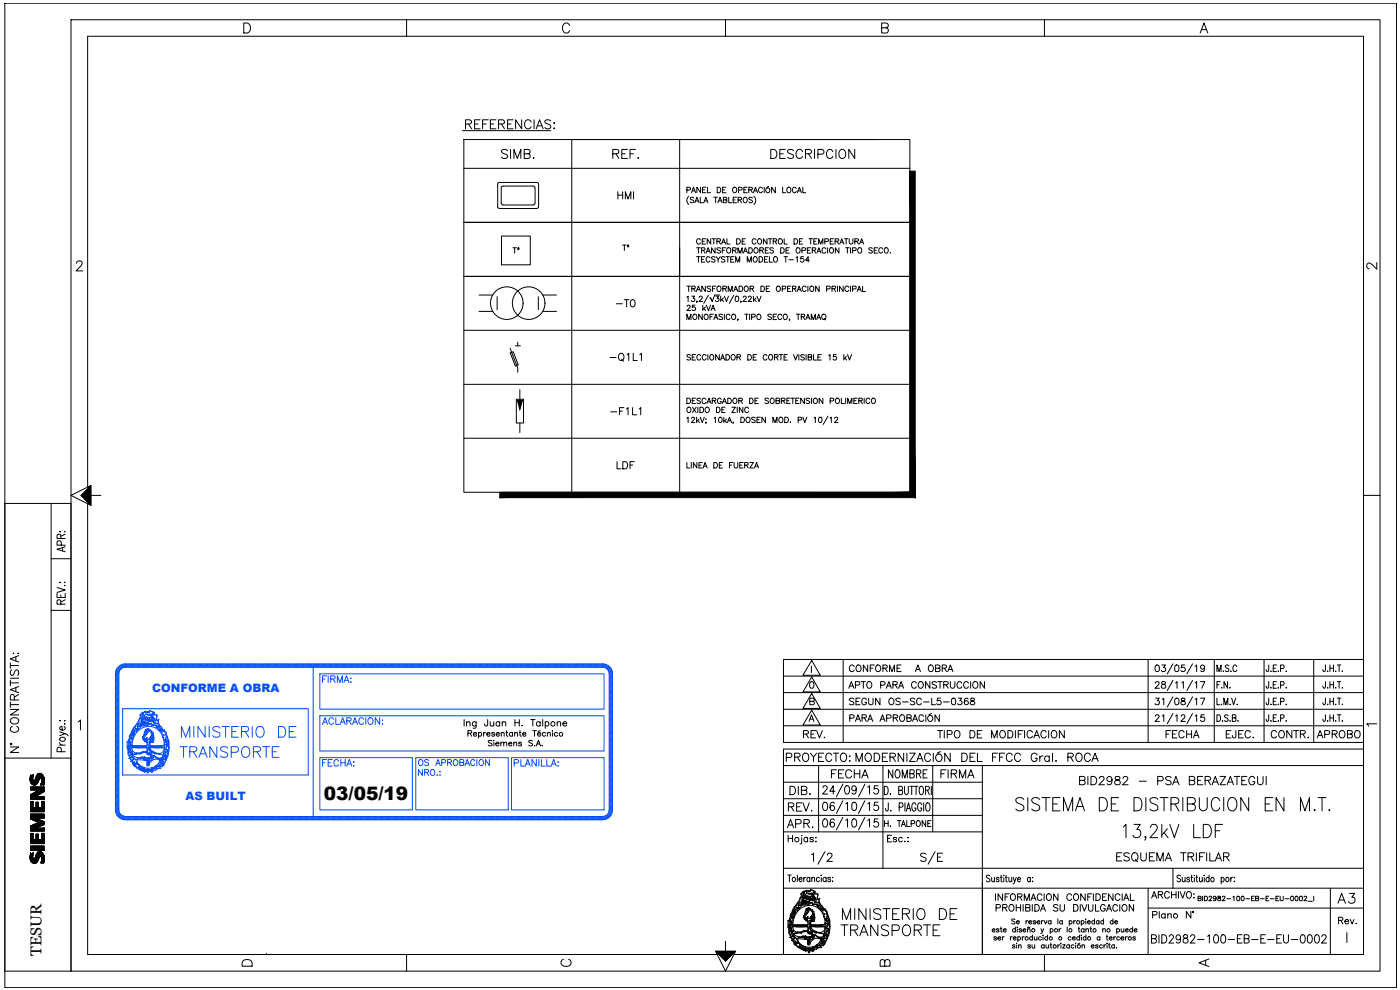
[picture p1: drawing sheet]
<svg xmlns="http://www.w3.org/2000/svg" width="420mm" height="297mm" viewBox="0 0 420 297" stroke-linecap="round" stroke-linejoin="round" font-family="sans-serif">
<defs><g id="words">
<text font-size="8.4" x="336.2" y="253.3">13,2kV LDF</text>
<text font-size="7.5" x="304.1" y="244.5">SISTEMA DE DISTRIBUCION EN M.T.</text>
<g font-size="7.1">
<text x="242.7" y="260.3">1/2</text>
<text x="275.5" y="260.3">S/E</text>
<text x="251.9" y="277.3">MINISTERIO DE</text>
</g>
<g font-size="6.6" fill="#044efb">
<text x="53.6" y="222.2">MINISTERIO DE</text>
<text x="53.3" y="228.6">TRANSPORTE</text>
</g>
<text font-size="6.6" x="251.5" y="281.9">TRANSPORTE</text>
<g font-size="6.2">
<text x="256.1" y="229.7">MODERNIZACIÓN DEL FFCC Gral. ROCA</text>
<text x="235.3" y="249.8">APR.</text>
<text x="344.7" y="284.3">BID2982-100-EB-E-EU-0002</text>
</g>
<g font-size="5.7">
<text x="149.6" y="48.7">SIMB.</text>
<text x="183.1" y="48.7">REF.</text>
<text x="230.4" y="48.7">DESCRIPCION</text>
<text x="182" y="109.7">-Q1L1</text>
<text x="20.8" y="166.9" transform="rotate(-90 20.8 166.9)">APR:</text>
<text x="234.9" y="229.7">PROYECTO:</text>
<text x="248.7" y="234.6">FECHA</text>
<text x="265.6" y="234.6">NOMBRE</text>
<text x="281.5" y="234.6">FIRMA</text>
<text x="323.1" y="236.7">BID2982 - PSA BERAZATEGUI</text>
<text x="235.7" y="244.5">REV.</text>
<text x="334.1" y="259.6">ESQUEMA TRIFILAR</text>
<text x="359.1" y="291.4">A</text>
</g>
<text font-size="5.6" x="97.2" y="240.1">03/05/19</text>
<g font-size="5.3">
<text x="184.5" y="61">HMI</text>
<text x="184.1" y="93.1">-T0</text>
<text x="182.4" y="125.6">-F1L1</text>
<text x="184.1" y="141.8">LDF</text>
<text x="254" y="202.8">CONFORME A OBRA</text>
<text x="254" y="207.8">APTO PARA CONSTRUCCION</text>
<text x="254" y="212.7">SEGUN OS-SC-L5-0368</text>
<text x="240.2" y="222.6">REV.</text>
<text x="280.5" y="222.6">TIPO DE MODIFICACION</text>
<text x="348.9" y="222.6">FECHA</text>
<text x="367.2" y="222.6">EJEC.</text>
<text x="380.6" y="222.6">CONTR.</text>
<text x="394.4" y="222.6">APROBO</text>
<text x="167.6" y="291">C</text>
</g>
<text font-size="5.3" fill="#044efb" x="96" y="231.1">FECHA:</text>
<g font-size="4.9">
<text x="157" y="77.3" transform="rotate(-90 157 77.3)">Tº</text>
<text x="409.2" y="81.8">2</text>
<text x="297.7" y="271.3">INFORMACION CONFIDENCIAL</text>
<text x="298.1" y="274.5">PROHIBIDA SU DIVULGACION</text>
<text x="344.7" y="270.6">ARCHIVO:</text>
<text x="345" y="276.6">Plano N°</text>
<text x="400.8" y="278.3">Rev.</text>
<text x="71.6" y="291">D</text>
<text x="263.2" y="291">B</text>
</g>
<text font-size="4.7" x="12.5" y="286.8" transform="rotate(-90 12.5 286.8)">TESUR</text>
<text font-size="4.4" x="185.9" y="76.2">Tº</text>
<g font-size="3.5" fill="#044efb">
<text x="45.6" y="207.7">CONFORME A OBRA</text>
<text x="55.6" y="240">AS BUILT</text>
</g>
<text font-size="3.5" x="409.2" y="219.1">1</text>
</g></defs>
<!-- layer: E_TEXT -->
<g fill="none" stroke="#000" stroke-width=".3">
<path d="M139.2 41.9h133.9v105.8h-133.9zM139.2 50.5h133.9M206.1 57l1.1-.1v-.6l-1.1-.1v1.6M206.7 58.9a1.63 1.63 0 0 0 0 2.4M207.5 57.8l.6-1.6 .7 1.6M207.7 57.3h.8M208.2 59.4l-.4-.2-.5 .1v.5l.8 .3 .1 .5-.4 .2-.6-.2M210.2 59.2v1.6h.9M210.2 56.2v1.6l-1.1-1.6v1.6M210.8 56.9h.7M211.9 56.2h-1.1v1.6h1.1M212.3 56.2v1.6h.9"/>
<path d="M214.2 59.2h1.1M214.8 59.2v1.6M215.2 56.2h.6a.91 .91 0 0 1 .5 .8 .91 .91 0 0 1-.5 .8h-.6zM216.8 56.9h.7M217.1 60l.9-.1v-.6l-.9-.1v1.6l.9-.1 .2-.4-.4-.3M217.9 56.2h-1.1v1.6h1.1M218.7 59.2v1.6h.9M220 56.4l.2-.1a.76 .76 0 0 1 .9 .7 .76 .76 0 0 1-.9 .7l-.3-.5zM220 60h.7M221 59.2h-1v1.6h1M221.5 60l.9-.1 .1-.5-1-.2v1.6M221.6 57l1-.1v-.6l-1-.1v1.6"/>
<path d="M222 60l.6 .8M223.2 56.9h.7M223.3 59.3a.76 .76 0 0 1 1 .7 .76 .76 0 0 1-1 .7l-.3-.5zM224.3 56.2h-1.1v1.6h1.1M224.7 56.9h1l.1-.4-.4-.3h-.7v1.6M225.3 56.9l.5 .9M225.8 59.4l-.4-.2-.7 .2 .2 .4 .8 .4 .1 .4-.4 .2-.7-.2M226.1 57.8l.6-1.6 .6 1.6M226.2 58.9a1.63 1.63 0 0 1 0 2.4M226.3 57.3h.8M228.8 56.6a.61 .61 0 0 0-.7-.4 .61 .61 0 0 0-.5 .6 .68 .68 0 0 0 .3 .9 .68 .68 0 0 0 .8-.1l.1-.2M229.3 56.2v1.6"/>
<path d="M230.7 55.9l-.6 .3M232.7 56.2v1.6l-1.1-1.6v1.6M234.9 56.2v1.6h.9M236.3 56.4a.71 .71 0 0 1 .9 .1 .71 .71 0 0 1 0 1 .71 .71 0 0 1-.9 .1zM239 56.6a.59 .59 0 0 0-.7-.4 .59 .59 0 0 0-.5 .6v.4a.58 .58 0 0 0 .5 .6 .58 .58 0 0 0 .7-.4M239.3 57.8l.6-1.6 .6 1.6M239.5 57.3h.8M240.9 56.2v1.6h.9M208.5 60.8l.6-1.6 .7 1.6M208.8 60.3h.7M209.1 74.3h1.1M209.1 77h1.1"/>
<path d="M209.6 74.3v1.6M209.6 77v1.7M210.2 72a.59 .59 0 0 0-.7-.4 .59 .59 0 0 0-.4 .6 .69 .69 0 0 0 .2 .9 .69 .69 0 0 0 .9-.1v-.1M210.5 75.1l1-.1v-.6l-1-.1v1.6M210.5 77.8h.6M210.7 72.4h.7M211.1 75.1l.5 .8M211.2 60.8l.7-1.6 .5 1.6M211.5 60.3h.7M211.5 77h-1v1.7h1M211.8 71.6h-1.1v1.6h1.1M211.9 75.9l.6-1.6 .7 1.6"/>
<path d="M212.1 75.4h.8M213.1 77.4a.59 .59 0 0 0-.7-.4 .59 .59 0 0 0-.5 .6v.4a.58 .58 0 0 0 .5 .7 .58 .58 0 0 0 .7-.5M213.3 71.6v1.6l-1.1-1.6v1.6M213.7 71.6h1.1M214.2 71.6v1.6M214.6 74.3v1.6l-1.1-1.6v1.6M214.6 77.3l-.4-.3-.5 .1v.5l.8 .3 .1 .5-.4 .3-.7-.3M214.9 77l.6 .8v.9M215.2 72.4l.9-.1 .1-.5-1-.2v1.6M215.4 60.8l.7-1.6 .6 1.6M215.7 60.3h.8M215.7 72.4l.6 .8"/>
<path d="M216.2 77l-.7 .8M216.3 74.5l-.5-.2-.6 .2 .1 .4 .9 .4 .1 .4-.5 .2-.6-.2M216.5 73.2l.6-1.6 .7 1.6M216.8 72.7h.8M216.8 75.1h.6M217.6 77.3l-.5-.3-.6 .3 .1 .3 1 .6-.5 .5-.6-.3M217.8 74.3h-1v1.6M217.9 77h1M218.2 71.6v1.6h.9M218.2 74.5l.2-.1a.76 .76 0 0 1 .9 .7 .76 .76 0 0 1-.9 .8l-.3-.6zM218.4 77v1.7M219.3 77.8h.6"/>
<path d="M219.9 75.1l.9-.1 .1-.5-1-.2v1.6M220.3 77h-1v1.7h1M220.4 75.1l.6 .8M220.8 78.7v-1.7l.6 1.7 .6-1.7v1.7M221.1 71.6h.5a.85 .85 0 0 1 .6 .8 .85 .85 0 0 1-.6 .8h-.5zM221.5 75.9v-1.6l.6 1.6 .6-1.6v1.6M222.7 72.4h.6M223.1 75.9l.6-1.6 .6 1.6M223.3 75.4h.8M223.7 71.6h-1v1.6h1M224.3 78.7v-1.7l.6 1.7 .6-1.7v1.7M224.7 74.3h.6a.87 .87 0 0 1 .5 .8 .87 .87 0 0 1-.5 .8h-.6z"/>
<path d="M226.3 77.1a.76 .76 0 0 1 1 .7 .76 .76 0 0 1-1 .8l-.3-.6zM226.4 74.5a.71 .71 0 0 1 1 .1 .71 .71 0 0 1 0 1 .71 .71 0 0 1-1 .1l-.2-.4zM226.9 72a.59 .59 0 0 0-.7-.4 .59 .59 0 0 0-.5 .6v.4a.59 .59 0 0 0 .5 .6 .59 .59 0 0 0 .7-.3M227.5 71.8l.1-.1a.72 .72 0 0 1 1 .8 .72 .72 0 0 1-1.1 .5l-.2-.4zM227.8 77h.6a.91 .91 0 0 1 .5 .8 .91 .91 0 0 1-.5 .9h-.6zM228 75.1l1-.1v-.5l-1-.2v1.6M228.6 75.1l.5 .8M229.4 77.8h.7M229.7 75.1h.6M230.2 71.6v1.6l-1.1-1.6v1.6M230.4 77h-1v1.7h1M230.6 71.6h1.1"/>
<path d="M230.6 74.3h-.9v1.6h.9M230.9 77v1.7h.9M231.1 71.6v1.6M232 72.4l1-.1 .1-.5-1.1-.2v1.6M232.1 74.5l-.4-.2-.7 .2 .2 .4 .8 .4 .1 .4-.4 .2-.7-.2M232.3 77.3a.71 .71 0 0 1 .9 .1 .71 .71 0 0 1 0 .9 .71 .71 0 0 1-.9 .1zM232.6 72.4l.5 .8M233.7 71.8a.72 .72 0 0 1 1.2 .6 .72 .72 0 0 1-1.2 .6l-.1-.4zM234.3 74.3h.5a.87 .87 0 0 1 .6 .8 .87 .87 0 0 1-.6 .8h-.5zM235.3 77h1.1M235.3 71.6v1.6h1M235.8 77v1.7"/>
<path d="M235.9 75.1h.6M236.7 77.9h1.4M236.9 74.3h-1v1.6h1M238.3 71.6a.87 .87 0 0 1 1 .5 .87 .87 0 0 1-.2 1.1h-.8zM238.9 77.3l.4-.3v1.7M239.2 74.4a.76 .76 0 0 1 1 .7 .76 .76 0 0 1-1 .8l-.3-.6zM239.9 72.4h.6M240.7 75.2l.9-.1 .1-.6-1-.2v1.6M240.9 71.6h-1v1.6h1M241.1 77h-.7l-.1 .7a.58 .58 0 0 1 .9 0 .58 .58 0 0 1-.1 .9 .58 .58 0 0 1-.9-.3M242.3 75.1h.6M242.8 71.6h1.1"/>
<path d="M242.9 78.1h-1.1l.7-1.1v1.7M243.3 74.3h-1v1.6h1M243.3 71.6v1.6M243.8 75.1l.9-.1 .1-.5-1-.2v1.6M244.2 72.4h.6M244.3 75.1l.5 .8M245.2 75.9l.6-1.6 .6 1.6M245.2 71.6h-1v1.6h1M245.4 75.4h.7M245.7 73.2v-1.6l.6 1.6 .6-1.6v1.6M247.5 72.5l1-.1 .1-.6-1.1-.2v1.6M247.8 74.7a.59 .59 0 0 0-.6-.4 .59 .59 0 0 0-.5 .6 .67 .67 0 0 0 .2 .9 .67 .67 0 0 0 .9-.1v-.1"/>
<path d="M248.4 74.3v1.6M249.1 72.4h.7M249.2 74.4a.76 .76 0 0 1 1 .7 .76 .76 0 0 1-1 .8l-.3-.6zM250.2 71.6h-1.1v1.6h1.1M250.6 72.4l1-.1v-.5l-1-.2v1.6M251.2 72.4l.5 .8M251.8 74.3v1.6l-1.1-1.6v1.6M252 73.2l.6-1.6 .7 1.6M252.2 72.7h.8M253.4 71.6h1.1M253.8 74.3h1.1M253.9 71.6v1.6"/>
<path d="M254.3 74.3v1.6M254.9 71.6v1.2l.4 .4 .6-.2 .1-1.4M255.2 74.3v1.6M255.9 75.2l.9-.1 .1-.6-1-.2v1.6M256.6 72.4l.9-.1 .1-.5-1-.2v1.6M257.1 72.4l.6 .8M257.7 74.4a.76 .76 0 0 1 1 .7 .76 .76 0 0 1-1 .8l-.3-.6zM258 73.2l.6-1.6 .6 1.6M258.2 72.7h.8M261.8 74.5l-.9-.1-.1 .4 .8 .4 .2 .5-.4 .2-.7-.2M262.4 75.1h.5M263.4 74.3h-1v1.6h1"/>
<path d="M264.9 74.7a.59 .59 0 0 0-.7-.4 .59 .59 0 0 0-.4 .6v.4a.59 .59 0 0 0 .4 .6 .59 .59 0 0 0 .7-.3M265.7 74.4a.76 .76 0 0 1 .9 .7 .76 .76 0 0 1-.9 .8l-.3-.6zM267.2 75.8h.1M273.1 66.7h-133.9h133.9M139.2 99.1h133.9M139.2 82.9h133.9M206.1 89.2l.4-.3v1.6M206.1 95.9v-1.6l.7 1.6 .6-1.6v1.6M206.1 85.9h1.1M206.2 91.9l.3-.3 .7 .3-1.1 1.3h1.1M206.7 85.9v1.6M207.6 86.6l.9-.1v-.6h-.9v1.6"/>
<path d="M207.6 88.9h.9l-.5 .6a.54 .54 0 0 1 .5 .5 .54 .54 0 0 1-.4 .6 .54 .54 0 0 1-.7-.4M208.1 86.6l.6 .9M208.2 94.3a.76 .76 0 0 1 1 .8 .76 .76 0 0 1-1 .7l-.3-.5zM208.6 91.6h-.8l-.1 .6a.58 .58 0 0 1 .9 0 .58 .58 0 0 1-.1 .9 .58 .58 0 0 1-.8-.2M209 87.5l.6-1.6 .6 1.6M209.2 90.4h-.1h.1l-.1 .4M209.2 86.9h.8M209.8 89.2l.4-.3 .5 .1v.5l-.9 1h1M210.7 94.3v1.6l-1-1.6v1.6M210.9 91.6v1.6M211.2 92.5l.6 .7M211.6 94.3a.76 .76 0 0 1 1 .8 .76 .76 0 0 1-1 .7l-.3-.5z"/>
<path d="M211.7 85.9v1.6l-1.1-1.6v1.6M211.7 92.1l-.8 .8M212 91.6l.6 1.6 .6-1.6M212.6 88.6l-1.4 2.4M213 89.4h.3l.5 .9M213.1 95h.6M213.3 86.1l-.4-.2-.7 .2 .2 .3 .8 .4v.6l-.6 .1-.4-.3M213.4 93.2l.6-1.6 .6 1.6M213.6 92.6h.8M213.8 86.6h.7M214.1 94.3h-1v1.6M214.2 95.9l.7-1.6 .5 1.6"/>
<path d="M214.5 95.3h.7M214.9 85.9h-1.1v1.6M214.9 88.9h.8l-.5 .6a.54 .54 0 0 1 .5 .5 .54 .54 0 0 1-.4 .6 .54 .54 0 0 1-.6-.4M215.4 85.9a.76 .76 0 0 1 1 .7 .76 .76 0 0 1-1 .8l-.2-.6zM216 88.5l-1.5 .1-.7 1.9-.6-1.1M216.3 88.9v1.6M216.6 89.9l.6 .6M216.8 94.5l-.9-.2v.6l.8 .3 .1 .4-.3 .3-.7-.3M216.9 86.6l1-.1v-.5l-1-.1v1.6M217.1 89.4l-.8 .8M217.4 88.9l.6 1.6 .6-1.6M217.4 94.3v1.6"/>
<path d="M217.5 86.6l.5 .9M218.5 87.5v-1.6l.7 1.6 .6-1.6v1.6M219.1 94.7a.59 .59 0 0 0-.7-.4 .59 .59 0 0 0-.5 .6v.4a.59 .59 0 0 0 .5 .6 .59 .59 0 0 0 .7-.4M219.9 94.3a.76 .76 0 0 1 .9 .8 .76 .76 0 0 1-.9 .7l-.3-.5zM220.2 87.5l.6-1.6 .6 1.6M220.2 88.6l-1.3 2.4M220.4 86.9h.8M220.9 88.9a.79 .79 0 0 1 .9 .6 .79 .79 0 0 1-.6 1h-.1a1.07 1.07 0 0 1-.2-1.6zM221.5 95.8h-.2h.2l-.2 .4M221.8 85.9h.5a.87 .87 0 0 1 .6 .8 .87 .87 0 0 1-.6 .8h-.5zM222.4 90.4l-.1 .4M223 89.2l.3-.3 .7 .3-1.1 1.3h1.1"/>
<path d="M223.5 86.1l.2-.2a.76 .76 0 0 1 .9 .7 .76 .76 0 0 1-.9 .8l-.4-.6zM223.5 94.3h1.1M224 94.3v1.6M224.6 89.2l.3-.3 .6 .3-.2 .5-.8 .8h1.1M225 94.3v1.6M225.1 86.6l.9-.1 .1-.5-1-.1v1.6M225.6 95.1l.9-.1 .1-.6-1-.1v1.6M225.7 86.6l.5 .9M226.1 88.9v1.6M226.4 89.9l.6 .6M226.9 89.4l-.8 .8M227.2 88.9l.6 1.6 .6-1.6"/>
<path d="M227.3 94.5a.71 .71 0 0 1 .9 .1 .71 .71 0 0 1 0 .9 .71 .71 0 0 1-.9 .1zM228.4 85.9a.87 .87 0 0 1 1 .4 .87 .87 0 0 1-.3 1.1l-.7 .1zM230 86.6h.6M231 85.9h-1v1.6h1M231.5 94.5l-.9-.2v.6l.8 .3 .1 .4-.4 .3-.7-.3M232 95h.7M233.1 94.3h-1.1v1.6h1.1M233.3 85.9a.76 .76 0 0 1 .9 .7 .76 .76 0 0 1-.9 .8l-.3-.6zM234.6 94.7a.59 .59 0 0 0-.7-.4 .59 .59 0 0 0-.5 .6v.4a.59 .59 0 0 0 .5 .6 .59 .59 0 0 0 .7-.4M234.8 86.7l.9-.1 .1-.6-1-.1v1.6M235.3 94.3a.76 .76 0 0 1 1 .8 .76 .76 0 0 1-1 .7l-.3-.5zM236.4 86.6h.6"/>
<path d="M237 95.8h-.2h.2l-.2 .4M237.4 85.9h-1v1.6h1M237.8 86.6l1-.1v-.6h-1v1.6M238.4 86.6l.5 .9M239 94.3h1.1M239.2 87.5l.6-1.6 .7 1.6M239.5 86.9h.7M239.5 94.3v1.6M240.5 95h.9v-.7h-.9v1.6M241 95l.5 .9M241.8 95.9l.7-1.6 .6 1.6M241.9 86.2a.59 .59 0 0 0-.7-.4 .59 .59 0 0 0-.4 .6v.4a.59 .59 0 0 0 .4 .7 .59 .59 0 0 0 .7-.4"/>
<path d="M242.1 95.3h.7M242.5 85.9v1.6M243.1 86.1a.71 .71 0 0 1 1 .1 .71 .71 0 0 1 0 .9 .71 .71 0 0 1-1 .1zM243.5 95.9v-1.6l.6 1.6 .6-1.6v1.6M245.1 95.9l.6-1.6 .6 1.6M245.3 95.3h.8M245.8 85.9v1.6l-1-1.6v1.6M246.8 94.5a.71 .71 0 0 1 .9 .1 .71 .71 0 0 1 0 .9 .71 .71 0 0 1-.9 .1l-.2-.3zM247.3 95.5l.5 .5M248.1 86.7l.9-.1 .1-.6-1-.1v1.6M249.7 86.6l.9-.1 .1-.5-1-.1v1.6M250.2 86.6l.6 .9"/>
<path d="M251.3 85.9v1.6M253 85.9v1.6l-1.1-1.6v1.6M254.7 86.2a.61 .61 0 0 0-.6-.4 .61 .61 0 0 0-.6 .6 .67 .67 0 0 0 .3 .9 .67 .67 0 0 0 .9-.2M255.2 85.9v1.6M255.9 86.7l.9-.1 .1-.6-1-.1v1.6M257.3 87.5l.6-1.6 .6 1.6M257.5 86.9h.7M258.9 85.9v1.6h.9M139.2 115.3h133.9M206.1 119.5h.6a.85 .85 0 0 1 .6 .8 .85 .85 0 0 1-.6 .8h-.6zM207.2 106.6l-.4-.2-.7 .2 .2 .4 .9 .6-.4 .4-.7-.2M207.7 107.1h.7"/>
<path d="M208.8 106.4h-1.1v1.6h1.1M208.8 119.5h-1.1v1.6h1.1M210.2 119.7l-.4-.2-.7 .2 .2 .4 .9 .5v.3l-.4 .2-.7-.2M210.3 106.8a.59 .59 0 0 0-.7-.4 .59 .59 0 0 0-.5 .6 .67 .67 0 0 0 .2 .9 .67 .67 0 0 0 .9-.1l.1-.2M211.9 119.8a.59 .59 0 0 0-.7-.3 .59 .59 0 0 0-.5 .6v.4a.59 .59 0 0 0 .5 .6 .59 .59 0 0 0 .7-.4M211.9 106.8a.61 .61 0 0 0-.7-.4 .61 .61 0 0 0-.5 .6 .68 .68 0 0 0 .3 .9 .68 .68 0 0 0 .9-.1v-.2M212.4 106.4v1.6M213.3 106.5a.76 .76 0 0 1 .9 .7 .76 .76 0 0 1-.9 .8l-.3-.6zM215.9 106.4v1.6l-1.1-1.6v1.6M216.3 108l.5-1.6 .7 1.6M216.5 119.8a.59 .59 0 0 0-.7-.3 .59 .59 0 0 0-.5 .6v.4a.57 .57 0 0 0 .6 .6 .57 .57 0 0 0 .6-.6h-.4M216.5 107.5h.7"/>
<path d="M217.9 106.4h.5a.91 .91 0 0 1 .5 .8 .91 .91 0 0 1-.5 .8h-.5zM218.4 119.5a.87 .87 0 0 1 1 .4 .87 .87 0 0 1-.2 1.1l-.8 .1zM219.6 106.6a.71 .71 0 0 1 .9 .1 .71 .71 0 0 1 0 1 .71 .71 0 0 1-.9 .1l-.2-.4zM220.2 119.5a.73 .73 0 0 1 1 .8 .73 .73 0 0 1-1.1 .6l-.2-.8zM221.2 107.1h.9l.2-.4-.4-.3h-.7v1.6M221.7 107.1l.6 .9M224.4 106.4h.6a.91 .91 0 0 1 .5 .8 .91 .91 0 0 1-.5 .8h-.6zM225 119.5a.87 .87 0 0 1 1 .4 .87 .87 0 0 1-.3 1.1l-.7 .1zM226 107.1h.7M227 106.4h-1v1.6h1M227.6 119.5h-1v1.6h1M230.2 106.8a.59 .59 0 0 0-.7-.4 .59 .59 0 0 0-.5 .6 .67 .67 0 0 0 .2 .9 .67 .67 0 0 0 .9-.1l.1-.2"/>
<path d="M230.6 119.7l-.3-.2h-.6v.6l.8 .3 .1 .5-.3 .2-.7-.2M230.8 106.6l.2-.1a.76 .76 0 0 1 .9 .7 .76 .76 0 0 1-.9 .8l-.4-.6zM231.3 119.7l.2-.2a.72 .72 0 0 1 .9 .8 .72 .72 0 0 1-1.1 .6l-.2-.4zM232.4 107.1h1l.1-.4-.4-.3h-.7v1.6M233 107.1l.5 .9M233.8 106.4h1.1M234.4 106.4v1.6M235.3 107.1h.6M236.3 106.4h-1v1.6h1M237.1 119.5h-1v1.6h1M237.4 119.5h1M237.9 119.5v1.6"/>
<path d="M238.1 106.4l.7 1.6 .6-1.6M239.7 106.4v1.6M239.8 119.5h-1v1.6h1M241.4 106.6l-.4-.2-.7 .2 .2 .4 .9 .6-.4 .4-.7-.2M241.4 119.5v1.6l-1.1-1.6v1.6M241.9 106.4v1.6M242.5 107.1h1l.1-.5-1.1-.2v1.6l1.1-.1v-.6l-.4-.2M243 119.7l-.4-.2-.7 .2 .2 .4 .8 .4 .1 .4-.4 .2-.7-.2M243.6 119.5v1.6M244.2 106.4v1.6h.9M244.2 119.7l.2-.2a.72 .72 0 0 1 .9 .8 .72 .72 0 0 1-1.1 .6l-.1-.4zM245.5 107.1h.6"/>
<path d="M246.5 106.4h-1v1.6h1M246.9 119.5v1.6l-1.1-1.6v1.6M248.7 106.7l.4-.3v1.6M250.9 106.4h-.7l-.1 .7a.57 .57 0 0 1 .8-.1 .57 .57 0 0 1 0 .9 .57 .57 0 0 1-.9-.2M251 119.5a.73 .73 0 0 1 1 .8 .73 .73 0 0 1-1.1 .6l-.2-.8zM252.5 119.5v1.6h.9M253.3 106.4v1.6M253.5 107.4l.6 .6M253.8 119.5v1.6M254 106.9l-.7 .8M254.4 106.4l.5 1.6 .7-1.6M257.3 119.5h-1v1.6h1"/>
<path d="M259.3 119.5v1.6M261 119.8a.59 .59 0 0 0-.6-.3 .59 .59 0 0 0-.5 .6v.4a.59 .59 0 0 0 .5 .6 .59 .59 0 0 0 .6-.4M261.8 119.5a.73 .73 0 0 1 1 .8 .73 .73 0 0 1-1.1 .6l-.2-.8zM139.2 131.5h133.9M206.1 138.8v1.6h1M206.1 125.5l.4-.3v1.6M206.3 122.4l.3-.2a.75 .75 0 0 1 .8 .9 .75 .75 0 0 1-1.1 .5l-.2-.4zM207.4 138.8v1.6M207.5 125.6l.3-.4 .7 .3-1.1 1.3h1.1M207.7 120.2h.7M207.8 122.2l1.1 1.6M208.9 122.2l-1.1 1.6"/>
<path d="M209.1 125.2v1.6M209.1 138.8v1.6l-1-1.6v1.6M209.4 126.2l.5 .6M209.4 122.2v1.6M209.8 139.6h.6M209.8 125.7l-.7 .8M210.1 122.2h.5a.87 .87 0 0 1 .6 .8 .87 .87 0 0 1-.6 .8h-.5zM210.2 125.2l.5 1.6 .7-1.6M210.7 138.8h-.9v1.6h.9M211.2 139.9h.8M211.8 122.4l.3-.2a.76 .76 0 0 1 .8 .9 .76 .76 0 0 1-1.1 .5l-.2-.4zM211.8 125.8h.1z"/>
<path d="M211.9 126.7h-.1h.1l-.1 .4M212.1 121.1l.7-1.6 .6 1.6M212.4 120.6h.8M213.8 120.2l.9-.1 .2-.3-.4-.3h-.7v1.6M214.2 138.8h.6a.88 .88 0 0 1 .5 .8 .88 .88 0 0 1-.5 .8h-.6zM214.3 125.5l.4-.3v1.6M214.3 120.2l.6 .9M215 122.2a.87 .87 0 0 1 1 .4 .87 .87 0 0 1-.2 1.1l-.8 .1zM215.9 125.3a.73 .73 0 0 1 .8 .7 .73 .73 0 0 1-.8 .7l-.3-.6zM215.9 139.6h.6M216.6 122.9h.6M216.8 121.1l.6-1.6 .6 1.6"/>
<path d="M216.8 138.8h-.9v1.6h.9M217 120.6h.8M217.2 125.2v1.6M217.6 126.2l.5 .6M217.6 122.2h-1v1.6h1M218 125.7l-.8 .8M218.3 126.8l.6-1.6 .7 1.6M218.5 126.2h.8M218.9 139.6h.7M219.6 122.2h1.1l-1.1 1.6h1.1M219.9 138.8h-1v1.6M220.1 126.7h-.2h.2l-.2 .4"/>
<path d="M220.3 138.8v1.2l.5 .4 .4-.1 .2-.3v-1.2M221.2 122.2v1.6M221.7 120.2l.9-.1 .2-.3-.4-.3h-.7v1.6M222 139.6h.6M222.3 120.2l.5 .9M222.3 125.2a.87 .87 0 0 1 1.1 .4 .87 .87 0 0 1-.3 1.1l-.8 .1zM222.9 122.2v1.6l-1-1.6v1.6M223 138.8h-1v1.6h1M223.5 139.6l.9-.1 .1-.6-1-.1v1.6M224 125.4l.3-.2a.75 .75 0 0 1 .8 .9 .75 .75 0 0 1-1.1 .5l-.1-.4zM224 139.6l.6 .8M224.6 122.6a.59 .59 0 0 0-.6-.4 .59 .59 0 0 0-.5 .6v.4a.59 .59 0 0 0 .5 .6 .59 .59 0 0 0 .6-.4"/>
<path d="M225 138.8h1.1l-1.1 1.6h1.1M226.6 120.2h.6M226.7 125.4l-.5-.2-.6 .2 .1 .3 1 .6v.3l-.5 .2-.6-.2M226.7 139.9h.7M227.2 125.9h.6M228.2 125.2h-1v1.6h1M229.7 125.2v1.6l-1-1.6v1.6M232 126.8v-1.6l.6 1.6 .6-1.6v1.6M232.9 120.2l.9-.1 .2-.3-.4-.3h-.7v1.6l1-.2 .1-.3-.4-.4M233.9 125.4l.3-.2a.75 .75 0 0 1 .8 .9 .75 .75 0 0 1-1.1 .5l-.2-.4zM234.5 120.2l.9-.1 .2-.3-.4-.3h-.7v1.6M235 120.2l.6 .9"/>
<path d="M235.5 125.2h.6a.85 .85 0 0 1 .5 .8 .85 .85 0 0 1-.5 .8h-.6zM236.1 120.2h.6M237.2 126.6v.2zM238.8 120.2h.7M239.5 126l1-.1v-.6l-1-.1v1.6M240.9 125.2l.6 1.6 .7-1.6M244.3 125.5l.4-.3v1.6M245.8 125.3a.79 .79 0 0 1 1 .5 .79 .79 0 0 1-.6 1l-.5-.3zM248.5 124.9l-1.4 2.4M249.1 125.5l.4-.3v1.6M249.1 120.3l1-.1 .1-.4-.3-.3h-.8v1.6M250.5 125.6l.3-.4 .5 .1v.5l-.9 1h1.1"/>
<path d="M254.4 121.1v-1.6l.6 1.6 .7-1.6v1.6M256.3 120.2h.6M257.7 120.2l1-.1 .1-.3-.4-.3h-.7v1.6M258.2 120.2l.6 .9M211 140.4l.6-1.6 .6 1.6M226.4 140.4l.6-1.6 .6 1.6"/>
<circle cx="230.4" cy="57" r=".71"/>
</g>
<!-- layer: 0 -->
<path d="M150 147.7v1.6l123.1-1.6zM150 149.3l123.1-1.6 1.6 1.6zM273.1 51.4v96.3l1.6 1.6zM273.1 51.4h1.6v97.9z" fill="#000" stroke="#000" stroke-width=".3"/>
<g fill="none" stroke="#000" stroke-width=".3">
<path d="M138.8 39.2h26.5M139.7 37.2l1.5-.1a.57 .57 0 0 0 0-1l-1.5-.2v2.8M140.6 37.2l.9 1.5M142.4 37.2h1M144.1 35.9h-1.7v2.8h1.7M144.8 37.2h1.1M146.5 35.9h-1.7v2.8M147.2 37.2h1M148.9 35.9h-1.7v2.8h1.7M149.6 37.2l1.5-.1 .3-.4-.1-.5-.5-.3h-1.2v2.8M150.5 37.2l.9 1.5M152.3 37.2h1"/>
<path d="M154 35.9h-1.7v2.8h1.7M156.6 35.9v2.8l-1.9-2.8v2.8M159.4 36.6a1 1 0 0 0-1.1-.7 1 1 0 0 0-.8 1.1v.6a1 1 0 0 0 .8 1.1 1 1 0 0 0 1.1-.7M160.3 35.9v2.8M160.9 38.7l1-2.8 1.1 2.8M161.3 37.8h1.3M165.3 36.3a1 1 0 0 0-1-.4 1 1 0 0 0-.8 .7l.3 .4 1.2 .5a.66 .66 0 0 1 0 1 1.23 1.23 0 0 1-1.5-.2M166.2 37h.3zM166.2 38.5h.3zM171.6 41.9v105.8M204 41.9v105.8M243.5 199.9v1.9"/>
<path d="M243.6 198.2l2.6 4.4h-5.2zM253 197.9v24.9M344.6 197.9v24.9M346.9 199.6a.59 .59 0 0 1 1 .3v1.3l-.7 .3-.5-.3-.1-.5zM348.7 199.5h1.1l-.6 .8a.67 .67 0 0 1 .5 1 .67 .67 0 0 1-1.2-.1M352 199.2l-1.7 3M352.8 199.6a.64 .64 0 0 1 1 .3v1.3l-.7 .3-.5-.3-.1-.5zM355.5 199.5h-.9l-.1 .9a.71 .71 0 0 1 1.1 0 .71 .71 0 0 1-.2 1.1 .71 .71 0 0 1-1-.3M357.9 199.2l-1.7 3M358.7 199.9l.4-.4v2M364.4 197.9v24.9M368.8 199.8l-.1-.2a.55 .55 0 0 0-.6-.1 .55 .55 0 0 0-.4 .5l1.1 1v.3l-.4 .2-.7-.2"/>
<path d="M379.4 197.9v24.9M380.8 199.5l-.1 1.8-.5 .1-.2-.5M383.1 199.5h-1v2h1M394.3 197.9v24.9M397.8 199.5l-.1 1.8-.5 .1-.2-.5M399.1 199.5v2M400.2 199.5v2M401.3 199.5h1.1M401.9 199.5v2M409.2 197.9h-174.1v24.9h174.1M235.1 217.8h174.1M235.1 212.8h174.1"/>
<path d="M235.1 207.8h174.1M235.1 202.9h174.1M242.8 216.5l.8-2 .7 2M243 210.4h1.2l.2-.6-.5-.3h-.9v2l1.3-.2 .1-.5-.5-.4M243 215.8h1M243.3 204.6a.64 .64 0 0 1 .9 .3l.1 .5a.85 .85 0 0 1-.7 1.1 1.25 1.25 0 0 1-.3-1.9zM243.6 213.1l2.6 4.5h-5.2zM243.6 208.1l2.6 4.5h-5.2zM243.6 203.1l2.6 4.5h-5.2zM255 215.5l1.3-.2v-.7l-1.3-.1v2M256.7 216.5l.8-2 .7 2M257 215.8h1"/>
<path d="M258.7 215.4l1.2-.1v-.7l-1.2-.1v2M259.4 215.4l.6 1.1M260.4 216.5l.8-2 .7 2M260.7 215.8h.9M264.1 216.5l.8-2 .7 2M264.4 215.8h.9M266.1 215.5l1.1-.1 .2-.6-.4-.3h-.9v2M268.1 215.4l1.1-.1 .2-.5-.4-.3h-.9v2M268.7 215.4l.7 1.1M270.4 214.5a.94 .94 0 0 1 1.1 1 .94 .94 0 0 1-1.1 .9l-.4-.7 .1-.8zM272.2 215.4l1.1-.1 .2-.3-.1-.4-1.2-.1v2l1.2-.3 .1-.4-.5-.4M273.9 216.5l.7-2 .8 2"/>
<path d="M274.2 215.8h.9M277.2 214.9a.72 .72 0 0 0-.9-.4 .72 .72 0 0 0-.5 .7v.5a.72 .72 0 0 0 .5 .8 .72 .72 0 0 0 .9-.5M277.8 214.5v2M281.9 214.5v2l-1.3-2v2M346.7 214.9l.4-.4h.6l.2 .3-.1 .4-1.2 1.3h1.4M346.7 205l.4-.5 .6 .1 .2 .3-.3 .7-1 .9h1.4M346.8 209.5h1.1l-.6 .7a.66 .66 0 0 1 .5 1.1 .66 .66 0 0 1-1.2-.2M348.7 204.6l-.1 .4 .3 .3a.66 .66 0 0 1 1 .5 .66 .66 0 0 1-.9 .7l-.3-.1a.81 .81 0 0 1 0-.9 .81 .81 0 0 1 .9-.3v-.6zM348.8 214.8l.5-.3v2M348.8 209.8l.5-.3v2M352 214.1l-1.7 3M352 209.1l-1.7 3"/>
<path d="M352 204.1l-1.7 3.1M352.8 214.8l.4-.3v2M352.8 209.6a.64 .64 0 0 1 1 .2v.6a.83 .83 0 0 1-.7 1.1 1.29 1.29 0 0 1-.3-1.9zM352.8 204.9l.4-.4v2M354.5 214.9l.4-.4h.5l.2 .3-.2 .7-1 1h1.3M354.6 209.6v.5l.8 .3 .3 .4a.62 .62 0 0 1-.8 .7 .62 .62 0 0 1-.2-1.1l.8-.3 .1-.3a.68 .68 0 0 0-1-.2zM354.7 204.9l.4-.4v2M357.9 214.1l-1.7 3M357.9 209.1l-1.7 3M357.9 204.1l-1.7 3.1M358.7 214.8l.4-.3v2M358.7 209.8l.4-.3v2"/>
<path d="M358.7 204.9l.4-.4v2M360.3 209.5h1.3l-.9 2M360.3 204.5h1.3l-.9 2M361.4 214.5h-.9l-.1 .8a.7 .7 0 0 1 1 0 .7 .7 0 0 1-.1 1 .7 .7 0 0 1-1-.2M361.5 200.2a.62 .62 0 0 1-.9 .5 .62 .62 0 0 1-.2-1 .62 .62 0 0 1 1 .1l.1 .4a.94 .94 0 0 1-.6 1.3l-.5-.2M365.2 214.5a1.06 1.06 0 0 1 1.1 .6 1.06 1.06 0 0 1-.3 1.3l-.8 .1zM365.2 209.5v2h1M365.2 201.5v-2l.7 2 .6-2v2M365.2 205.4h.7M366.2 204.5h-1v2M366.6 211.3h.1M366.7 206.3v.2z"/>
<path d="M366.9 216.2v.3zM367 201.4h.2zM367.3 211.5v-2l.6 2 .6-2v2M368.4 204.5v2l-1.1-2v2M368.6 214.8l-.4-.3-.7 .3 .2 .4 .8 .5 .1 .5-.4 .3-.7-.3M369.1 206.3v.2zM369.2 216.2v.3zM369.2 211.3v.2zM369.3 201.4h.2zM369.6 209.5l.6 2 .7-2M369.8 215.4l1-.1 .1-.7-1.1-.1v2l1-.1 .1-.6-.3-.4M371.2 200a.59 .59 0 0 0-.8-.5 .59 .59 0 0 0-.4 .8v.5a.59 .59 0 0 0 .4 .7 .59 .59 0 0 0 .8-.5"/>
<path d="M371.3 211.3v.2zM371.5 216.2v.3zM380.8 214.5l-.2 1.9h-.4l-.2-.6M380.8 209.5l-.1 1.8-.5 .1-.2-.6M380.8 204.5l-.2 1.9h-.4l-.2-.6M381.4 201.4h.1zM381.4 216.2v.3zM381.4 211.3v.2zM381.4 206.3v.2zM382.1 205.4h.6M382.1 215.4h.6M382.1 210.4h.6"/>
<path d="M382.1 200.5h.6M383.1 214.5h-1v2h1M383.1 209.5h-1v2h1M383.1 204.5h-1v2h1M383.6 211.4h.1zM383.6 201.4h.1zM383.6 216.2v.3zM383.6 206.3v.2zM384.3 215.5l.9-.1v-.9h-.9v2M384.3 210.5l.9-.1v-.8l-.9-.1v2M384.3 205.6l.9-.2v-.8l-.9-.1v2M384.3 200.6l.9-.1v-.9l-.9-.1v2"/>
<path d="M386 211.3h.1M386 201.3h.1M386 216.2v.3zM386 206.3v.2zM397.8 214.5l-.2 1.9h-.4l-.2-.6M397.8 209.5l-.1 1.8-.5 .1-.2-.6M397.8 204.5l-.2 1.9h-.4l-.2-.6M398.4 211.4h.1zM398.4 201.4h.1zM398.5 216.2v.3zM398.5 206.3v.2zM399.1 205.4h1.1"/>
<path d="M399.1 215.4h1.1M399.1 210.4h1.1M399.1 200.5h1.1M399.1 204.5v2M399.1 209.5v2M399.1 214.5v2M400.2 204.5v2M400.2 209.5v2M400.2 214.5v2M400.9 216.2v.3zM400.9 211.3v.2zM400.9 206.3v.2z"/>
<path d="M400.9 201.3v.2zM401.3 214.5h1.1M401.3 209.5h1.1M401.3 204.5h1.1M401.9 204.5v2M401.9 209.5v2M401.9 214.5v2M402.8 211.4h.1zM402.8 201.4h.1zM402.9 216.2v.3zM402.9 206.3v.2z"/>
<circle cx="279.2" cy="215.5" r=".88"/>
</g>
<!-- layer: E4_ESQUEMAS -->
<g fill="none" stroke="#000" stroke-width=".3">
<path d="M149.4 55.3v6.7M149.9 54.7l-.6 .6M149.9 54.7h11.2M150.4 56.4v4.5l.6 .6M150.4 56.4l.6-.6h9l.5 .6M160.6 56.4l-.1 4.5-.5 .6M161.1 54.7l.5 .6v6.7M171.6 41.9h91.3M149.3 62l.6 .5M149.9 62.6h11.2M150.5 70.8h8.6v8.7h-8.6zM151 61.5h9"/>
<path d="M161.6 62l-.5 .5M204 74.3v8.6M143.8 88.5h4.1M143.8 93.4h4.1M149.2 89v4M161.6 89v4M162.9 88.5h4.1M162.9 93.4h4.1M153.1 104.5l2.3 5.9v1.3M153.1 105.9l.9-.4 1.5 4-.8 .3zM154.6 103.8h1.6M155 119.8h2.1v7.1h-2.1z"/>
<path d="M155.4 102.7v1.1M156 116.9v3.3M156 126.9v2.9M139.3 215.9v1.9M140 216.9l.5-.4 .5 .1 .1 1.2M140 216.5v1.3M142.9 216.5l-.1 1.9h-.8M142.9 216.8a.64 .64 0 0 0-1-.1 .64 .64 0 0 0 0 1 .64 .64 0 0 0 1-.1M143.6 219.8v1.6M145.1 219.8v1.1M145.8 219.8h-.5l-.2 .5M146.4 215.9l-.1 1.8-.7 .1-.2-.6"/>
<path d="M147.1 216.5l.1 1.3h.5l.5-.3M148.2 216.5v1.3M150 216.8a.62 .62 0 0 0-.9 0 .62 .62 0 0 0 0 .9 .62 .62 0 0 0 .9-.1M150 216.5v1.3M150.4 219.8v1.1M150.7 216.9l.5-.4 .5 .1 .1 1.2M150.7 216.5v1.3M151.8 219.8h.6M152 219.2v1.4l.5 .3M153.8 219.8v1.1M154.4 219.8v1.1M154.5 215.9v1.9"/>
<path d="M154.5 216.8h1.3M155.8 215.9v1.9M155.8 219.8h.6M156.1 219.2v1.4l.4 .3M156.6 217.8h.2zM159.3 215.9h1.3M159.9 219.2h1.1M159.9 215.9v1.9M160.4 219.2v1.7M162.1 216.8a.64 .64 0 0 0-.9-.1 .64 .64 0 0 0 0 1 .64 .64 0 0 0 .9-.1M162.1 216.5v1.3M162.1 219.2l-.6 .3"/>
<path d="M162.9 215.9v1.9M163.6 216.8a.62 .62 0 0 1 .9 0 .62 .62 0 0 1 0 .9 .62 .62 0 0 1-.9-.1M163.6 216.5v2M164.3 219.8v1.1M165.8 219.2v.2zM165.8 219.8v1.1M167.2 216.9l.5-.4 .5 .1v1.2M167.2 216.5v1.3M168.9 217.1h1.2a.63 .63 0 0 0-.7-.5 .63 .63 0 0 0-.6 .6 .63 .63 0 0 0 .6 .6l.7-.2M140.4 220l1-.1 .2-.4-.4-.3h-.8v1.7M141 220l.6 .9M142.1 220.3h.9a.52 .52 0 0 0-.7-.5 .52 .52 0 0 0-.2 .8l.4 .3 .5-.3"/>
<path d="M143.6 220a.52 .52 0 0 1 .8-.1 .52 .52 0 0 1 0 .8 .52 .52 0 0 1-.8-.1M146.1 220.3h.9a.47 .47 0 0 0-.4-.6 .47 .47 0 0 0-.5 .6l.4 .6 .5-.3M147.7 222.3l-.5-.2-.7 .2 .2 .5 .9 .3 .1 .5-.5 .2-.7-.2M148.2 222.1v.2zM148.2 222.8v1M148.4 220l-.3-.2h-.5v.4l.8 .2v.2l-.3 .3-.6-.3M148.8 223.1h.9a.55 .55 0 0 0-.6-.4 .55 .55 0 0 0-.4 .6 .55 .55 0 0 0 .5 .5l.5-.2M148.9 220.3h1a.52 .52 0 0 0-.8-.5 .52 .52 0 0 0-.1 .8l.3 .3 .6-.3M150.3 223l.4-.3 .4 .1 .1 1M150.3 222.7v1.1M150.4 220.1l.4-.3h.4l.1 1.1M151.2 223l.4-.3 .4 .1 .1 1"/>
<path d="M152.7 223.1h.9a.51 .51 0 0 0-.7-.4 .51 .51 0 0 0-.1 .9l.2 .2 .6-.2M153.8 220a.54 .54 0 0 0-.8-.1 .54 .54 0 0 0 0 .8 .54 .54 0 0 0 .8-.1M154.2 223l.4-.3 .4 .1 .1 1M154.2 222.7v1.1M154.4 220.1l.5-.3h.4v1.1M156.5 222.9l-.3-.2-.6 .2 .8 .4v.4l-.4 .1-.4-.2M156.9 220.3h.9a.52 .52 0 0 0-.7-.5 .52 .52 0 0 0-.2 .8l.4 .3 .5-.3M159.8 222.3l-.4-.2-.7 .2 .1 .5 .9 .3 .1 .5-.4 .2-.7-.2M160.4 223.7h.1zM160.9 223.8l.7-1.7 .6 1.7M161.2 223.2h.8M161.3 220.3h1a.52 .52 0 0 0-.7-.5 .52 .52 0 0 0-.2 .8l.3 .3 .6-.3"/>
<path d="M162.6 223.7h.2zM163.7 220a.54 .54 0 0 0-.8-.1 .54 .54 0 0 0 0 .8 .54 .54 0 0 0 .8-.1M164.3 220.1l.4-.3h.4l.1 1.1M167.4 220a.54 .54 0 0 0-.8-.1 .54 .54 0 0 0 0 .8 .54 .54 0 0 0 .8-.1M247 236.3l.1-.3 .3-.2h.4l.5 .4-.4 .9-1 1.2h1.5M250.6 237.4h-1.6l1.1-1.6v2.5M253 235.3l-2 3.8M253.8 235.9a.67 .67 0 0 1 1.1 .3 1.3 1.3 0 0 1-.8 2.1 1.69 1.69 0 0 1-.3-2.4zM257 236.6a.72 .72 0 0 1-1.1 .5 .72 .72 0 0 1 0-1.2l.4-.1a1.41 1.41 0 0 1 0 2.5l-.5-.2-.1-.2M259.6 235.3l-1.9 3.8M260.4 236.2l.6-.4v2.5M263.5 235.8h-1.1l-.1 1a.81 .81 0 0 1 1.2 0 .81 .81 0 0 1-.1 1.2 .81 .81 0 0 1-1.2-.3"/>
<path d="M265.4 235.9a1.34 1.34 0 0 1 1.2 .9 1.34 1.34 0 0 1-.4 1.5l-.8 .1zM267.2 238.2v.2zM269.7 237.1l1-.1 .2-.4-.2-.5-1-.2v2.5h.7l.4-.2 .1-.6-.5-.5M271.5 235.9v1.8l.5 .7 .5-.4 .1-2.1M273.6 235.9v2.5M274.9 235.9v2.5M276.2 236.1l.1-.2a1.4 1.4 0 0 1 .5 2.4l-.5 .1a1.95 1.95 0 0 1-.1-2.3zM277.8 237.1l.9-.1 .2-.4-.2-.5-.9-.2v2.5M278.3 237.1l.6 1.3M279.5 235.9v2.5M247.2 245.8a.68 .68 0 0 1 1.1 .4 1.25 1.25 0 0 1-.8 2 1.63 1.63 0 0 1-.3-2.4zM247.2 240.8a.68 .68 0 0 1 1.1 .4 1.27 1.27 0 0 1-.8 2 1.68 1.68 0 0 1-.3-2.4z"/>
<path d="M250.4 246a.6 .6 0 0 0-1-.2 1.51 1.51 0 0 0 .3 2.4 .71 .71 0 0 0 .8-.7 .71 .71 0 0 0-.6-.8 .71 .71 0 0 0-.8 .7M250.4 241.1a.58 .58 0 0 0-1-.3 1.48 1.48 0 0 0 .5 2.4 .72 .72 0 0 0 .6-.7 .72 .72 0 0 0-.6-.7 .72 .72 0 0 0-.8 .6M253 245.2l-2 3.8M253 240.2l-2 3.9M253.8 246.2l.6-.5v2.5M253.8 241.2l.6-.5v2.5M255.9 245.8a.67 .67 0 0 1 1.1 .4 1.26 1.26 0 0 1-.7 2 1.35 1.35 0 0 1-.6-2zM255.9 240.8a.67 .67 0 0 1 1.1 .4 1.28 1.28 0 0 1-.7 2 1.73 1.73 0 0 1-.4-2.4zM259.6 245.2l-1.9 3.8M259.6 240.2l-1.9 3.9M260.4 246.2l.6-.5v2.5M260.4 241.2l.6-.5v2.5"/>
<path d="M263.5 245.7h-1.1l-.1 1.1a.81 .81 0 0 1 1.2-.1 .81 .81 0 0 1-.1 1.2 .81 .81 0 0 1-1.2-.2M263.5 240.7h-1.1l-.1 1.1a.81 .81 0 0 1 1.2 0 .81 .81 0 0 1-.1 1.2 .81 .81 0 0 1-1.2-.3M265.4 246.2v1.8M265.4 247.1h1.1M266.5 246.2v1.8M266.6 240.9l-.1 2.3-.3 .2-.2-.2-.2-.6M267.1 247.9h.2zM267.3 243.2v.2zM269.3 246.2h1.1M269.8 242.2l1.1-.2-.1-1-1-.1v2.5M269.8 246.2v1.8M270.5 248l.6-1.8 .7 1.8"/>
<path d="M270.7 247.4h.8M271.6 240.9v2.5M272 243.4l.6-2.5 .7 2.5M272.1 246.2v1.8h1M272.2 242.6h.9M273.4 247.1h1v-.8l-1-.1v1.8M274.9 241.5l-.4-.6a1.41 1.41 0 0 0-.5 2.3l.5 .2 .3-.4 .1-.6h-.4M275.3 246.3a.82 .82 0 0 1 .9 .8 .82 .82 0 0 1-.9 .8l-.3-.6zM276.6 241.5l-.4-.6a1.41 1.41 0 0 0-.5 2.3l.5 .2 .3-.4 .1-.6h-.4M277.2 240.9v2.5M277.8 246.2v1.8l-1.1-1.8v1.8M278.1 241l.2-.1a1.4 1.4 0 0 1 .5 2.3l-.2 .2a1.41 1.41 0 0 1-.7-2.1z"/>
<path d="M278.4 247.1h.6M279.4 246.2h-1v1.8h1M361.5 268.9h.4a.71 .71 0 0 1 .5 .7 .71 .71 0 0 1-.5 .7h-.4zM362.9 269.2l.1-.3h.4l.3 .4-.9 1h.9M365 269.4a.43 .43 0 0 1-.6 .3 .43 .43 0 0 1-.2-.6 .43 .43 0 0 1 .7 0l-.1 1.1-.6-.1M365.6 268.9v.5l.6 .1 .2 .3a.44 .44 0 0 1-.6 .5 .44 .44 0 0 1-.3-.6l.8-.5-.1-.3zM366.8 269.2l.2-.3h.3l.3 .4-.9 1h1M368.1 269.7h1.2M370 269.2l.3-.3v1.4M371.3 268.9a.65 .65 0 0 1 .8 .7 .65 .65 0 0 1-.8 .6l-.1-.5zM372.7 268.9a.64 .64 0 0 1 .7 .7 .64 .64 0 0 1-.7 .6l-.2-.5zM373.9 269.7h1.1"/>
<path d="M375.6 269.5h.5M376.4 268.9h-.8v1.4h.8M376.8 269.5h.8l.1-.5-.9-.1v1.4l.9-.2v-.4l-.3-.2M378.2 269.7h1.2M380 269.5h.5M380.8 268.9h-.8v1.4h.8M381.2 269.7h1.2M382.9 269.5h.6M383.8 268.9h-.9v1.4h.9M384.2 268.9v1l.4 .4 .5-.2v-1.2M385.7 269.7h1.2M387.5 268.9a.64 .64 0 0 1 .8 .7 .64 .64 0 0 1-.8 .6l-.2-.5z"/>
<path d="M388.8 268.9a.64 .64 0 0 1 .8 .7 .64 .64 0 0 1-.8 .6l-.2-.5zM390.2 268.9a.68 .68 0 0 1 .8 .5 .68 .68 0 0 1-.5 .9l-.5-.3zM391.3 269.2l.6-.3 .2 .4-.8 1h.9M392.6 270.4h1.3M394.3 268.9v1.4M404.2 279.8v3M405 268.1h1.5l-.8 1.1a.95 .95 0 0 1 1 1.1 .95 .95 0 0 1-1.3 .7l-.4-.1-.3-.4"/>
<circle cx="152.1" cy="91" r="4.9"/>
<circle cx="158.7" cy="91" r="4.9"/>
<circle cx="165.9" cy="217.2" r=".67"/>
<circle cx="168.4" cy="220.3" r=".56"/>
</g>
<path d="M155.3 120.2h1.5l-.8 2.7z" fill="#000" stroke="#000" stroke-width=".3"/>
<!-- layer: 0_FORMATO -->
<g fill="none" stroke="#000" stroke-width=".3">
<path d="M1.5 1h417.6v295.3h-417.6zM21.3 5.9h392.9v285.5h-392.9zM73.2 6.9h.9a1.6 1.6 0 0 1 1.1 1.5 1.6 1.6 0 0 1-1.1 1.5h-.9zM122 5.9v5M171 7.6a1.11 1.11 0 0 0-1.3-.7 1.11 1.11 0 0 0-.9 1.1v.8a1.11 1.11 0 0 0 .9 1.1 1.11 1.11 0 0 0 1.3-.7M217.7 5.9v5M264.6 8.3l1.7-.1 .3-.4-.1-.6-.6-.3h-1.3v3l1.7-.1 .3-.9-.3-.4-.4-.2M313.5 5.9v5M360.2 9.9l1.1-3 1.2 3M360.6 8.9h1.4M23 79l.1-.4 .4-.3h.6l.4 .3a.95 .95 0 0 1-.3 1.2l-1.4 1.5h2M1.5 151h19.8v140.4h-19.8z"/>
<path d="M15.3 151v76.5M26.3 146.2v-135.3h382.9v275.5M26.3 151.1v135.3h188.9M27.3 145.7v5.9l-3-3 3-2.9-6 2.9 6 3M27.3 148.6h3M27.3 147l-2.3 2.3M27.3 146.8l-2.4 2.4M27.3 146.6l-2.5 2.5M27.3 146.5l-2.6 2.6M27.3 146.3l-2.7 2.7M27.3 146.1l-2.8 2.8M27.3 146l-2.9 2.8"/>
<path d="M27.3 145.8l-2.9 2.9M27.3 147.2l-2.2 2.2M27.3 147.4l-2.1 2.1M27.3 147.5l-2.1 2.1M27.3 147.7l-2 1.9M27.3 147.9l-1.9 1.9M27.3 148l-1.8 1.9M27.3 148.3l-1.7 1.6M27.3 148.4l-1.6 1.6M27.3 148.6l-1.5 1.5M27.3 148.8l-1.5 1.4M27.3 148.9l-1.4 1.4"/>
<path d="M27.3 149.1l-1.3 1.3M27.3 149.3l-1.2 1.2M27.3 149.5l-1.1 1M27.3 149.6l-1 1M27.3 149.8l-.9 .9M27.3 150l-.8 .8M27.3 150.2l-.7 .7M27.3 150.3l-.7 .7M27.3 150.5l-.6 .6M27.3 150.7l-.5 .5M27.3 150.9l-.4 .4M27.3 151l-.3 .3"/>
<path d="M27.3 151.2l-.2 .2M27.3 151.4l-.1 .1M409.2 148.6h5M17.1 178.1v1.2h2.5v-1.2M17.1 176.3l2.5 .7-2.5 .8M17.9 174.8h.3zM18.3 178.5v.8M19.4 175.6v.2zM19.4 174.7v.1zM19.6 180l-1.3 .6M3.1 198.9v1.6M3.1 199.7h2.5"/>
<path d="M4.1 195.9v.2zM4.8 197.1v1.2M5.5 195.9v.2zM5.6 196.7l-2.5 1 2.5 .9M15.3 183.1h6M18.3 181.3l-.1-1.2-.4-.1-.6 .1-.1 1.2h2.5M3.1 212.9h2.5l-2.5 1.6h2.5M3.1 211.4h2.5M3.1 204.1v1.6M3.1 210.6v1.7M3.1 204.9h2.5M3.1 203.5h2.5"/>
<path d="M3.2 215.8a1.22 1.22 0 0 1 1.6-.5 1.22 1.22 0 0 1 .7 1.4 1.22 1.22 0 0 1-1.6 .6 1.22 1.22 0 0 1-.7-1.5zM3.5 201a.92 .92 0 0 0-.4 .9 .92 .92 0 0 0 .6 .7l.4-.2 .4-1.1 .8-.3a1.12 1.12 0 0 1 0 1.6M3.7 217.9a.92 .92 0 0 0-.6 1.1 .92 .92 0 0 0 1 .7h.6a.91 .91 0 0 0 .9-.7 .91 .91 0 0 0-.6-1.1M4.3 210l-.1-1.4-.4-.2h-.4l-.3 .6v1h2.5M4.8 206.3v1.2M5.6 206l-2.5 .9 2.5 1M5.6 208.4l-1.3 .8M17.9 219.6l1.7 .5-1.7 .6M17.9 216.2h.3zM19.2 218a.54 .54 0 0 1 .4 .5 .54 .54 0 0 1-.4 .5h-.9a.54 .54 0 0 1-.4-.7 .54 .54 0 0 1 .7-.3v1.1M19.4 217.1v.2zM19.4 216.2v.2z"/>
<path d="M23.5 216.6l.6-.6v3M1.5 227.5h19.8M3.1 224.1h2.5l-2.5 1.7h2.5M17.9 222.8a.7 .7 0 0 0 .7 .8M17.9 223.6h1.7M18 221.4a.75 .75 0 0 1 1.2-.2 .75 .75 0 0 1 0 1.1l-.6 .1a.7 .7 0 0 1-.7-.7zM18.4 225.6l-.2-1.3-.6-.1-.4 .2-.1 1.2h2.5M19.6 220.1l.7 .4 .1 .3M235.1 229.7h174.1M235.1 234.7h59.7M235.1 239.6h59.7M237.1 235.9h.8a1.32 1.32 0 0 1 .9 1.3 1.32 1.32 0 0 1-.9 1.2h-.8z"/>
<path d="M239.6 235.9v2.5M240.5 237.1l1.4-.1 .3-.4-.2-.4-.4-.3h-1.1v2.5h1.1a.66 .66 0 0 0 .6-.6 .66 .66 0 0 0-.6-.7M245.7 229.7v19.9M265 229.7v30.8M279.9 229.7v19.9M294.8 229.7v56.7M409.2 224.7h-174.1v61.7M235.1 244.6h59.7M235.1 249.6h59.7M236.5 250.6v2M237.8 250.6v2M240.6 251.3v1.6l-.1 .3h-.4"/>
<path d="M242.4 251.5a.62 .62 0 0 0-.9 0 .62 .62 0 0 0 0 .9 .62 .62 0 0 0 .9-.1M242.4 251.2v1.4M244.1 251.5l-.4-.3-.6 .1-.1 .2 1 .5 .1 .3a.6 .6 0 0 1-1.1 0M266.4 251.5h.7M267.6 250.6h-1.2v2h1.2M269.1 251.5l-.4-.3-.5 .1-.1 .2 .9 .5 .1 .3a.57 .57 0 0 1-1 0M270.8 251.5a.64 .64 0 0 0-.9 0 .64 .64 0 0 0 0 .9 .64 .64 0 0 0 .9-.1M271.5 252.5h.2zM272.4 251.3h.2zM272.4 252.5h.2zM235.1 266.6h.1M235.1 267.1v19.3h174.1"/>
<path d="M235.1 266.5h174.1M235.1 260.5h174.1M236.4 262.6h1.1M236.5 276.1l1.1 .6-.4 .1 .4 .4-.8 .3-.3 .8zM236.8 277.5h.8l-.6 .8 .6 .5-.6-.5zM236.8 278.6l.8 .5v.6l-.6-.6-.2 .9zM236.9 262.6v1.9M237 275.3l.9 .3-.3-.6 .3 .5v2h4.6v-1.4a1.3 1.3 0 0 1-1.4-1.3l.3 1.1 .7-.1 .1-.5 1.4 .6-.6 1.6h.3a9.6 9.6 0 0 0 4.9-.6v1.1l.8-1.9-.2 3.9-.8-.9v1.1l.8 .6-1.1-.3-1.4 3.3h-1.1l1.4-1.9-.8-.6 1.3 .3 .6-3 1.1 .2a6.8 6.8 0 0 0-5.5-1h-.3l-.5 1.9v-1.9h-4.6l-.3 1-.6-1.6 .3-1.3-.5 .5zM237 275.9l.6 .5h-.6zM237 279.1l.9 1.1h-1.1zM237.1 274.7l.2 .2-.2-.2M237.3 276.8l.1 .1-.1-.1"/>
<path d="M237.3 278.1l.1 .1-.1-.1M237.3 274.2l1.1 1.1-.8-.3 .3 .6-.3-.2-.2-.4zM237.9 274.2h.5v.6zM237.9 277.8l3-.1 1.6 .3-3 .1zM237.9 278h4.6v1.1l-.4 .1a4.6 4.6 0 0 1-3.7 .1zM237.9 279.1l.2 .3-.2-.3M237.9 279.4l.2 .3-.2-.3M237.9 279.7l.2 1.4-1.1-.3zM238 276.1l.1 .1-.1-.1M238.1 272.9l.6 .8-.3 .2v.3l-.3-.4zM238.4 272.1v.7l-.8 1.7 .2-1.2zM238.4 273.1l.3 .5-.3 .9-.3-.8 .4-.2z"/>
<path d="M238.4 280h.8l-1.1 .2zM238.7 271.8l.2 .3-.2-.3M238.9 271.5h.6l.3 .8-.5 .1-.1 .5-.3-.5zM238.9 272.3h.9l-.6 1.1-.8-.5 .5-.1zM239.2 279.7l1.4 .3-1.4-.3M239.3 262.6v1.9M239.5 273.3l1.6-1.2 1.6-.4 1.8 .2 1.3 .8a6.2 6.2 0 0 1 1.9 4.8h-4.4v-1.1a1.9 1.9 0 0 0 1.1-2.2 1.9 1.9 0 0 0-2.1-1.4 2.31 2.31 0 0 0 .2 3.6v1.1h-4.6v-.5a7 7 0 0 1 1.6-3.7zM239.5 271l1.1 .8-.8 .8zM239.8 263.8h.9l-.1-.5a.6 .6 0 0 0-.8 .6 .6 .6 0 0 0 .8 .6l.1-.3M239.8 270.7h.8l.2 .8-1 .3zM240.3 269.1l.3-.4-.3-.4 .8-.9 .3 .1 .3-.3 .8 .5 .3-.5 .2 .5 .3-.8 1.4 .5-.3 .9h1.1l-.3 1.6 .8-.3M240.6 269.1l-2.3 3.4-.8 1.6-.6 2.3a7.9 7.9 0 0 0 4 8.6l1 .1-1.3-.8 3 .3-1.7 .5 .6 .3 .3 .6 .5-.9 1.4-.2-.8-.3 1.6-.8-.3 .8a7.5 7.5 0 0 0 3.6-8.8 8.8 8.8 0 0 0-2.4-4.2l-.2-.3a1.54 1.54 0 0 1-.1-1.8"/>
<path d="M240.7 279.6l.1 .2-.1-.2M240.8 269.1l.2 .7-.4 .6zM240.8 270.4h.6v.8h-.6zM240.8 279.4h1.7h-1.7M241.1 267.4v.7l-.8 .2zM241.1 270.2l.9 .1 .5 .4-.8-.3-.6 .6zM241.1 279.1l.3 .3-.3-.3M241.2 263.2v1.3M241.4 267.7l-.6 3.5 3.1-.5-1.4 .7-2.2 .1 .3-.3-.6-.2v-1.7h.6zM241.4 275.6l1.1 .3-1.1-.3M241.6 271.4h.2h-.2M241.7 267.2h.8l.4 .2 .4-.5 1.4 .8-1 .3a1.45 1.45 0 0 1-2-.8z"/>
<path d="M241.7 269.1l.2 1.1h-.8a1.66 1.66 0 0 1 1.1-1.6 1.66 1.66 0 0 1 1.8 .4l.4 1.2-.5-.5v-.6h-.9l.3 .8h-.8l.3-.8zM241.7 268.3v.6l-.6 .7zM241.7 269.1h1.1l.2 1.1-.9-.4zM241.7 270.4l.5 .6h-.5zM241.7 274l-.3 .8 .3-.8M241.7 275.6l.8-.6-.8 .6M241.7 276.1l.8 .3-.8-.3M241.9 263.2l-.4 .1-.3 .5M241.9 269.1h.6v.5h-.6zM241.9 272.6h.6l-.8 1.1zM241.9 273.1a1.53 1.53 0 0 1 2.2 1.6l.1 .3-.9 .3 .9 .3-2.8-.3 1.4-1.9zM242 268.2l.1 .2-.1-.2"/>
<path d="M242.1 273.7l.7-.3-.9 .8zM242.2 279.4l.8 .8-.6-.2zM242.5 272.3l.8 .3-.8-.3M242.7 272.7l.2 .1-.2-.1M242.8 270.4l.2 .3-.2-.3M242.8 270.4a3.9 3.9 0 0 1 3.3 .6v.5l-.9 .3-.2-.6-1.1 .3v-.8l-1.4 .3zM242.9 267.3l.1 .2-.1-.2M243 263.5a.57 .57 0 0 0-.8-.1 .57 .57 0 0 0 0 .8l.3 .3 .5-.3M243 269.1h.9v.5h-.9zM243 272.6l.9 .5-.9-.5M243 276.1l1.4 .3h-1.1l-.3 1.1zM243 277.8l.6 1.6-.4-.5z"/>
<path d="M243 279.7h.6v.5h-.6zM243 263.2v1.3M243.3 269.6l.9 .6-.9-.6M243.3 275h1.1v1.1l-1.4-.5 1.2-.3zM243.3 277.8l2.5-.1 1.9 .3-2.5 .1zM243.3 278h4.4a1.97 1.97 0 0 1-1.3 1.8 1.97 1.97 0 0 1-2.1-.5zM243.5 274.6l.2 .1-.2-.1M243.6 268l.6 .5h-.6zM243.6 279.1l1.1 .6-1.1-.6M243.6 280l.3 .2-.3-.2M243.6 263.6l.4-.4 .4 .1 .1 1.2M243.6 263.2v1.3"/>
<path d="M243.9 268.5l.6 .6 .5 1.1zM243.9 273.1v1.4v-1.4M244.2 267.7l1.3 .6-.3 1.6h.6v1.1l-1.4-.3zM244.2 271.2l1.3 .3-1.3-.3M244.2 274a2.45 2.45 0 0 1 .2 2.1zM244.2 279.1l.2 .3-.2-.3M244.2 273.6l.1 .2-.1-.2M244.7 279.4l.5 .6h-.5zM244.8 269.2l.1 .3-.1-.3M245.1 279.5l.2 .1-.2-.1M245.2 271.8l.8 .3 .3 .8 1.4-.3 .3 .8-.9-.5-.5 .5zM245.4 279.8l.2 .1-.2-.1"/>
<path d="M245.8 271.5a1.16 1.16 0 0 1 1.3 1.4zM245.8 279.7l.3 .3-.3-.3M245.9 263.5a.57 .57 0 0 0-.8-.1 .57 .57 0 0 0 0 .8l.3 .3 .5-.3M246.1 279.9l.1 .1-.1-.1M246.5 272.7l.2 .1-.2-.1M246.5 263.3v1.2M247.1 272.9l1.1 .5 .3 2.2h-1.1l-.3-.8 .6-.6-.8-.5zM247.3 274.3l.2 .1-.2-.1M247.4 279.7l.3 .3-.3-.3M247.5 275l.1 .2-.1-.2M247.7 275.6h.5l-.5 .5zM247.7 276.7v.8v-.8"/>
<path d="M247.7 277.8v.8v-.8M247.9 263.5l-.2-.2a.6 .6 0 0 0-.7 .6 .6 .6 0 0 0 .7 .6l.2-.3M247.9 263.2v1.3M248 274l.2 .2-.2-.2M248 276.1l.8-.2v.2a2.07 2.07 0 0 1-.6 1.9l.3-1.3zM248 278.3l.8 .5-.8-.5M248 279.1h.8v1.1h-.8zM248.2 274.2l.8 1.9h-1l.5 .6a1.13 1.13 0 0 1-.4-1.7zM249.1 278l.1 .1-.1-.1M249.3 263.5l-.3-.3-.6 .3 .8 .4v.6h-.5l-.3-.3M249.8 263.3h.2zM249.9 264.3v.2z"/>
<path d="M297.1 262.8l-.4-.2-.6 .2 .1 .6 .7 .3a.53 .53 0 0 1-.1 .8 .53 .53 0 0 1-.7-.2M297.6 263.2l.1 1.3 .4 .1 .4-.4M297.8 279.1h.8a.48 .48 0 0 0-.6-.4 .48 .48 0 0 0-.2 .7 .48 .48 0 0 0 .7 .2l.1-.2M298.5 263.2v1.4M299.8 278.8l-.3-.2-.4 .1v.3l.7 .4-.3 .3-.4-.3M299.8 263.5l-.3-.3-.4 .2v.3l.6 .3 .1 .3-.3 .3-.5-.3M300.2 278.6h.5M300.2 263.2h.6M300.4 278.1l.1 1.5 .3 .1M300.5 262.6v1.9l.3 .1M301.1 279.1h.9a.52 .52 0 0 0-.8-.3 .52 .52 0 0 0 0 .9 .52 .52 0 0 0 .8-.3M301.2 262.7h.1z"/>
<path d="M301.3 263.4v1.2M301.7 263.2h.6M301.9 262.6v1.6l.4 .4M302.8 263.2l.1 1.3 .3 .1 .4-.4M303.6 263.2v1.4M304.1 263.2l.4 1.4 .5-1.4M304.5 264.6l-.5 .6M304.6 275.9l-.3-.2-.7 .2 .2 .4 .8 .3-.1 .6h-.5l-.4-.2M304.7 278.8a.48 .48 0 0 0-.7 0 .48 .48 0 0 0 0 .7 .48 .48 0 0 0 .7-.1M304.7 278.1v1.6M305.1 276.6h.8a.48 .48 0 0 0-.8-.2 .48 .48 0 0 0 .3 .8l.5-.2M305.3 278.1v.2z"/>
<path d="M305.3 278.7v1M305.4 263.8h.9l-.2-.4a.58 .58 0 0 0-.7 .5 .58 .58 0 0 0 .7 .6l.2-.2M306.6 278.8l-.3-.2-.4 .1v.3l.7 .4-.3 .3-.5-.3M307 279.1h.9a.48 .48 0 0 0-.7-.4 .48 .48 0 0 0-.2 .7 .48 .48 0 0 0 .7 .2l.2-.2M307.9 276.2v1M308.4 278.9l.3-.3 .3 .1 .1 1M308.4 278.6v1.1M308.5 276.2l-.6 .4M308.8 276.6h.8a.48 .48 0 0 0-.8-.2 .48 .48 0 0 0 .3 .8l.5-.2M309.1 278.1l-.7 .2M309.2 263.5l-.1-.1a.58 .58 0 0 0-.8 .5 .58 .58 0 0 0 .8 .6l.1-.2M309.2 263.2v1.4"/>
<path d="M309.9 263.2v.2zM309.9 264.4v.2zM310.8 276.4l-.3-.2-.5 .2 .7 .4v.4h-.4l-.3-.2M311.2 276.6h.9a.48 .48 0 0 0-.8-.2 .48 .48 0 0 0 .3 .8l.5-.2M312.4 278.6l.4 1.1 .4-1.1M312.6 276.2v1M312.8 279.7l-.5 .4M313.2 276.2l-.4 .1-.2 .3M313.4 276.2l.4 1 .4-1M315.2 278.8a.48 .48 0 0 1 .7 0 .48 .48 0 0 1 0 .7 .48 .48 0 0 1-.7-.1M315.2 278.6v1.5M315.4 276.4a.49 .49 0 0 0-.7-.1 .49 .49 0 0 0 0 .8 .49 .49 0 0 0 .7-.1"/>
<path d="M315.4 276.2v1M317.5 275.7v1.5M317.9 278.6v1.1M318.4 278.6l-.3 .1-.2 .4M318.8 276.4a.47 .47 0 0 0-.7 0 .47 .47 0 0 0 0 .7 .47 .47 0 0 0 .7-.1M318.8 276.2v1M320.3 278.1v1.6M320.9 276.4a.47 .47 0 0 1 .7 0 .47 .47 0 0 1 0 .7 .47 .47 0 0 1-.7-.1M320.9 276.2v1.5M322.3 276.2v1M322.8 276.2l-.5 .4M323.6 278.6h.4"/>
<path d="M323.8 278.1v1.5l.3 .1M324.5 276.4a.47 .47 0 0 1 .7 0 .47 .47 0 0 1 0 .7 .47 .47 0 0 1-.7-.1M324.5 276.2v1.5M325.3 278.8a.5 .5 0 0 0-.7 0 .5 .5 0 0 0 0 .7 .5 .5 0 0 0 .7-.1M325.3 278.6v1.1M325.9 276.3v.9M325.9 278.9l.3-.3 .4 .1 .1 1M325.9 278.6v1.1M326.4 276.6h.8a.45 .45 0 0 0-.6-.3 .45 .45 0 0 0-.2 .7l.3 .2 .5-.2M327.1 278.6h.5M327.3 278.1l.1 1.5 .3 .1M328.5 276.4a.47 .47 0 0 0-.7 0 .47 .47 0 0 0 0 .7 .47 .47 0 0 0 .7-.1"/>
<path d="M328.5 275.7v1.5M329.8 276.4a.47 .47 0 0 0-.7 0 .47 .47 0 0 0 0 .7 .47 .47 0 0 0 .7-.1M329.8 276.2v1M330.9 278.9l.4-.3 .4 .1v1M330.9 278.6v1.1M331.2 276.4a.47 .47 0 0 0-.7 0 .47 .47 0 0 0 0 .7 .47 .47 0 0 0 .7-.1M331.2 275.7v1.5M334 276.4a.47 .47 0 0 0-.7 0 .47 .47 0 0 0 0 .7 .47 .47 0 0 0 .7-.1M334 275.7v1.5M334.5 276.6h.9a.45 .45 0 0 0-.7-.3 .45 .45 0 0 0-.1 .7l.3 .2 .5-.2M335.1 278.8a.48 .48 0 0 1 .7 0 .48 .48 0 0 1 0 .7 .48 .48 0 0 1-.7-.1M335.1 278.6v1.5"/>
<path d="M336.5 278.6l.1 1 .3 .1 .4-.3M337.3 278.6v1.1M337.7 279.1h.9a.46 .46 0 0 0-.7-.4 .46 .46 0 0 0-.1 .7l.3 .3 .5-.3M339.9 278.8a.5 .5 0 0 0-.7 0 .5 .5 0 0 0 0 .7 .5 .5 0 0 0 .7-.1M339.9 278.1v1.6M340.4 279.1h.8a.46 .46 0 0 0-.6-.4 .46 .46 0 0 0-.1 .7l.3 .3 .4-.3M344.6 266.5v19.9M344.6 272.5h64.6M352 260.5v6M354.3 262.8l-.4-.2-.7 .2 .2 .6 .7 .3a.53 .53 0 0 1-.1 .8 .53 .53 0 0 1-.8-.2M354.8 263.2l.1 1.3 .4 .1 .4-.4M355.7 263.2v1.4"/>
<path d="M357 263.5l-.3-.3-.5 .3 .7 .5v.5l-.4 .1-.3-.3M357.4 263.2h.5M357.6 262.6v1.6l.4 .4M358.5 262.6v.2zM358.5 263.4v1.2M358.9 263.2h.5M359.1 262.6v1.6l.4 .4M360 263.2l.1 1.3 .3 .1 .4-.4M360.8 263.2v1.4M361.4 262.6v.2zM361.4 263.4v1.2M362.9 263.5l-.2-.1a.58 .58 0 0 0-.8 .5 .58 .58 0 0 0 .8 .6l.2-.2"/>
<path d="M362.9 262.6v2M366.5 263.5a.57 .57 0 0 1 .8 0 .57 .57 0 0 1 0 .8l-.3 .3-.5-.3M366.5 263.2v2M368.1 263.4a.58 .58 0 0 1 .7 .5 .58 .58 0 0 1-.7 .6l-.3-.5zM369.4 263.2v1.4M370 263.2l-.4 .2-.2 .4M370.3 264.5h.2zM370.4 263.2v.2zM399.3 266.5v19.9M401.5 271l1.1-2.9 1.2 2.9M402 270h1.4M80 286.4h.1"/>
<path d="M122 286.4v5M214.8 285.4h5.9l-3 3-2.9-3 2.9 6 3-6M214.9 285.4l2.9 2.9M215 285.4l2.9 2.8M215.2 285.4l2.8 2.8M215.4 285.4l2.7 2.7M215.6 285.4l2.6 2.6M215.7 285.4l2.5 2.5M215.9 285.4l2.4 2.4M216.1 285.4l2.3 2.3M216.3 285.4l2.2 2.2M216.5 285.4l2.1 2.1"/>
<path d="M216.6 285.4l2.1 2M216.8 285.4l2 2M217 285.4l1.8 1.9M217.1 285.4l1.8 1.8M217.3 285.4l1.7 1.7M217.5 285.4l1.6 1.6M217.7 285.4l1.5 1.5M217.7 282.4v3M217.9 285.4l1.4 1.5M218 285.4l1.4 1.4M218.2 285.4l1.3 1.3M218.4 285.4l1.2 1.2"/>
<path d="M218.5 285.4l1.1 1.1M218.8 285.4l.9 1M218.9 285.4l.9 .9M219.1 285.4l.8 .8M219.3 285.4l.7 .7M219.4 285.4l.7 .6M219.6 285.4l.5 .6M219.8 285.4l.5 .5M220 285.4l.4 .4M220.1 285.4l.3 .3M220.2 286.4h189M220.3 285.4l.2 .2"/>
<path d="M220.5 285.4l.1 .1M220.7 285.4v.1M237 281.3l1.1-.8 .3 1.1zM237.4 281.2l.1 .2-.1-.2M237.8 281.9l.6-.4 1.1 .1v1.4l-1.9-.8zM237.9 281.9l.7 .3 .3 .8-.8-.6zM238.1 280.2l4.1-.8 .6 .6h1.1l-1.4-.3a12 12 0 0 1 4.9 .5 1.52 1.52 0 0 1-2.5 .6l-1-.6v.9h-.7a7.6 7.6 0 0 1-4.9-.7zM238.1 282.7l1.1 .5-.8 .3zM238.4 281.1l.3 .2-.3-.2M238.7 283.2l1.1-.2 .5 1.1-1-.3zM238.7 283.5l.2 .3-.2-.3M238.9 281.6l3.6 .3v1.6a4 4 0 0 1 2.7-2l1.4 .4a4.2 4.2 0 0 1-3.9 2.3 4.2 4.2 0 0 1-3.8-2.6z"/>
<path d="M239.2 282.4l.3 .3-.3-.3M239.2 284.1l.8-.1v-.5l1.9 1.1h-1.6zM239.5 282.7l.8 .8-.8-.8M239.6 281.2l.1 .2-.1-.2M240 281.1l.1 .1-.1-.1M240.3 283.5l.3 .3-.3-.3M240.3 284.3l1.6 1.1-1-.5zM240.5 281.1l.4-.3 .8 .3-1.4 .2zM240.5 284.1l.2 .1-.2-.1M240.8 281.1l.9 .5-.9-.5M240.8 283.8l.3 .3-.3-.3M241.4 281.1l.3 .2-.3-.2"/>
<path d="M241.4 281.6l.3 .3-.3-.3M241.4 284.1l.3 .2-.3-.2M241.7 280.8l.8 .5h-.8zM241.9 281.6l.3 .3-.3-.3M242 281.3l1-.2-.5 .5-.8 .3zM242 284.8l.1 .1-.1-.1M242.2 284.6h1.7l-1.4 1.1 .5-.8zM242.5 281.9v1.3v-1.3M242.5 283.2l.3 .3-.3-.3M242.7 284.9l.2 .1-.2-.1M242.8 283.2l.2 .3-.2-.3M242.9 285.6l.1 .2-.1-.2"/>
<path d="M243 281.3l-.2 1.9 .2-1.9M243 281.9v1.3v-1.3M243.3 281.1h.6v.8h-.6zM243.6 280.5l.3 .8-.3-.8M243.6 281.3l.8-.8 .1 .5-.2 .3zM243.8 284.4l.1 .1-.1-.1M243.9 280.5h.5v.6zM243.9 284.1l.3 .2-.3-.2M243.9 284.9l.3 .5h-.6zM244 280.3l.2 .1-.2-.1M244.2 281.3l.2 .3-.2-.3M244.3 284.3l.4-.2h.5l-1 .5z"/>
<path d="M244.3 284.9l.2 .1-.2-.1M244.7 280.5l.3 .3-.3-.3M244.9 284.7l.1 .1-.1-.1M245 283.5l.2 .3-.2-.3M245 281l.1 .1-.1-.1M245.2 281.1l.3 .2-.3-.2M245.2 284.3h1.4h-1.4M245.5 283.8l.3-.3 .5 .3-.2-.4 .2-.4 .8 .2v.6zM245.6 281.2l.1 .2-.1-.2M246.1 281.6l.2 .3-.2-.3M246.3 281.3l.8 .3-.8-.3M246.3 282.2l.3 .2-.3-.2"/>
<path d="M246.5 280l.2 .1-.2-.1M246.6 282.4l.8 .6-.8-.6M246.9 281.9l1.3-.3-.8 1.9-.8-.5 .8-.3zM247 280l.2 .1-.2-.1M247.1 280.8l.3 .3-.3-.3M247.3 282.2l.2 .1-.2-.1M247.7 280.5l.3 .8-.6 .3zM248.2 280.5v1.1v-1.1M299.1 281.3l-.3-.2-.5 .2 .7 .3v.4l-.5 .1-.2-.2M299.5 281.5h.8a.49 .49 0 0 0-.7-.3 .49 .49 0 0 0-.1 .7 .49 .49 0 0 0 .7 .1l.1-.1M300.8 281.1v1M301.4 281.1l-.6 .4"/>
<path d="M303.2 281.1v1M303.8 281.1l-.6 .4M304.1 281.5h.8a.46 .46 0 0 0-.6-.4 .46 .46 0 0 0-.1 .8l.2 .2 .5-.2M304.6 283.7l-.3-.2-.5 .2 .8 .4v.3l-.5 .1-.3-.2M305.1 283v.1zM305.1 283.5v1M305.4 281.3a.48 .48 0 0 1 .7-.1 .48 .48 0 0 1 0 .7 .48 .48 0 0 1-.7 0M305.4 281.1v1.4M305.7 283.8l.3-.3h.4l.1 1M305.7 283.5v1M306.8 281.1v1M307.4 281.1l-.6 .4"/>
<path d="M309.3 283.7l-.3-.2h-.5v.3l.8 .5-.3 .2-.5-.2M309.7 283.5l.1 .9 .3 .1 .4-.3M309.9 281.3a.48 .48 0 0 0-.7-.1 .48 .48 0 0 0 0 .7 .48 .48 0 0 0 .7 0M309.9 280.5v1.6M310.4 281.1l.1 .9 .3 .1 .4-.3M310.5 283.5v1M311.2 281.1v1M312.6 281.3a.5 .5 0 0 0-.8-.1 .5 .5 0 0 0 0 .7 .5 .5 0 0 0 .8 0M313 280.5v.2zM313 281.1v1M313.4 283.7a.48 .48 0 0 0-.7-.1 .48 .48 0 0 0 0 .7 .48 .48 0 0 0 .7 0M313.4 283.5v1"/>
<path d="M313.5 286.4v5M313.9 283.5l.1 .9 .3 .1 .4-.3M314.4 281.3a.48 .48 0 0 0-.7-.1 .48 .48 0 0 0 0 .7 .48 .48 0 0 0 .7 0M314.4 280.5v1.6M314.7 283.5v1M315.1 283.5h.6M315.4 283v1.2l.3 .3M317.5 283.5v1M318.1 283.5h-.4l-.2 .4M318.4 283v.1zM318.4 283.5v1M318.9 283.5h.8l-.8 1h.8"/>
<path d="M320.9 283.7a.48 .48 0 0 0-.7-.1 .48 .48 0 0 0 0 .7 .48 .48 0 0 0 .7 0M320.9 283.5v1M321.4 281.3a.48 .48 0 0 0-.7-.1 .48 .48 0 0 0 0 .7 .48 .48 0 0 0 .7 0M321.8 281.5h.9a.52 .52 0 0 0-.8-.2 .52 .52 0 0 0 0 .8 .52 .52 0 0 0 .8-.2M322.3 283.7a.48 .48 0 0 0-.7-.1 .48 .48 0 0 0 0 .7 .48 .48 0 0 0 .7 0M322.7 283h.2zM322.8 283.5v1M324 281.3a.48 .48 0 0 0-.7-.1 .48 .48 0 0 0 0 .7 .48 .48 0 0 0 .7 0M324 280.5v1.6M324.1 283l-.7 .3M324.5 280.5v.2zM324.5 281.1v1"/>
<path d="M324.7 283.8l.4-.3h.3l.1 1M324.7 283.5v1M325.9 281.3a.48 .48 0 0 0-.7-.1 .48 .48 0 0 0 0 .7 .48 .48 0 0 0 .7 0M325.9 280.5v1.6M327.5 283.9h.9a.49 .49 0 0 0-.7-.3 .49 .49 0 0 0-.2 .7 .49 .49 0 0 0 .7 .1l.2-.1M329.5 283.7l-.2-.2-.5 .2 .7 .4v.3l-.4 .1-.3-.2M330.1 281.3a.48 .48 0 0 0-.7-.1 .48 .48 0 0 0 0 .7 .48 .48 0 0 0 .7 0M330.1 281.1v1M330.8 283.7a.48 .48 0 0 0-.7-.1 .48 .48 0 0 0 0 .7 .48 .48 0 0 0 .7 0M331.3 283.5v1M331.9 283.5h-.4l-.2 .4M332 281.1h.5"/>
<path d="M332.2 280.5v1.3l.4 .3M332.2 283v.1zM332.2 283.5v1M332.7 283.5h.5M332.9 283v1.2l.4 .3M332.9 281.5h.9a.46 .46 0 0 0-.7-.4 .46 .46 0 0 0-.1 .8l.3 .2 .5-.2M334.3 281.1v1M334.4 283.7a.48 .48 0 0 0-.7-.1 .48 .48 0 0 0 0 .7 .48 .48 0 0 0 .7 0M334.4 283.5v1M334.8 281.1l-.5 .4M335.1 284.3v.2zM336 281.3a.48 .48 0 0 0-.7-.1 .48 .48 0 0 0 0 .7 .48 .48 0 0 0 .7 0"/>
<path d="M336.4 281.5h.9a.52 .52 0 0 0-.8-.2 .52 .52 0 0 0 0 .8 .52 .52 0 0 0 .8-.2M337.7 281.1v1M338.3 281.1h-.3l-.3 .4M340.8 281.3l-.3-.2h-.5v.3l.8 .5-.3 .2-.5-.2M409.2 286.4h.1"/>
<circle cx="3.3" cy="223.2" r=".23"/>
<circle cx="239.1" cy="251.9" r=".67"/>
<circle cx="238.2" cy="263.8" r=".59"/>
<circle cx="310.1" cy="279.1" r=".51"/>
<circle cx="316.9" cy="279.1" r=".5"/>
<circle cx="321.2" cy="279.1" r=".5"/>
<circle cx="323.5" cy="276.7" r=".49"/>
<circle cx="328.5" cy="279.1" r=".5"/>
<circle cx="332.7" cy="279.1" r=".51"/>
<circle cx="363.9" cy="263.8" r=".62"/>
<circle cx="308.1" cy="281.5" r=".51"/>
<circle cx="315.4" cy="281.5" r=".5"/>
<circle cx="316.5" cy="284" r=".51"/>
<circle cx="318.2" cy="281.5" r=".5"/>
<circle cx="323.8" cy="284" r=".51"/>
<circle cx="326.8" cy="281.5" r=".51"/>
<circle cx="339.1" cy="281.5" r=".51"/>
</g>
<!-- layer: PEN1 -->
<g fill="none" stroke="#000" stroke-width=".3">
<path d="M9 233.8l.1 .7M9 233.8h.1M9.1 233.5l.7 .7M9.1 233.6l1.7 1.8M9.1 233.8l1.6 1.7M9.1 234.1l1.4 1.4M9.1 234.5l.3 .5M9.1 234.5h.1M9.1 233.1l.7 .6M9.1 233.3l.7 .6M9.1 234.3l1.2 1.2M9.2 236.1h4.1v1.4l-2.6 1.5h2.6v.8h-4.1v-1.4l2.5-1.4h-2.5z"/>
<path d="M9.2 236.1h4.1v1.4l-2.6 1.5h2.6v.8h-4.1v-1.3l2.5-1.5h-2.5zM9.2 232.6h.1M9.2 236.3l.7 .7M9.2 236.5l.5 .5M9.2 236.7l.3 .3M9.2 236.9l.1 .1M9.2 238.5l1.2 1.3M9.2 238.7l1 1.1M9.2 238.9l.8 .9M9.2 239.1l.6 .7M9.2 239.3l.4 .5M9.2 239.5l.2 .3"/>
<path d="M9.2 239.7v.1M9.2 232.9l.6 .7M9.2 232.6h.8M9.2 232.7h.7l-.1 1.2 .3 .5 .4-.3 .4-1.1a1.21 1.21 0 0 1 1.4-.7 1.21 1.21 0 0 1 .9 1.3l-.1 1.9h-.8a1.55 1.55 0 0 0-.1-2l-.3 .1-.7 1.4-.5 .5h-.5a2.17 2.17 0 0 1-1-2.8zM9.2 234.6l.9 .9M9.2 236.1l.9 .9M9.2 232.7l.6 .6M9.2 238.4l1.4 1.4M9.3 232.7l.5 .5M9.3 234.9l.5 .5M9.4 235l.6 .5M9.4 235h.1"/>
<path d="M9.4 238.3l1.5 1.5M9.4 236.1l.9 .9M9.5 232.7l.3 .3M9.5 238.3l1.6 1.5M9.6 236.1l.9 .9M9.6 238.2l1.6 1.6M9.7 232.7l.2 .1M9.8 233.8h.1M9.8 233.8l.1 .4M9.8 238.1l1.6 1.7M9.8 233.3h.1M9.8 233.3v.5"/>
<path d="M9.8 236.1l.9 .9M9.9 234.2h.1M9.9 234.2l.2 .2M9.9 238.1l1.8 1.7M10 232.6h.1M10 235.5h.1M10 232.6h-.8l-.2 1.2M10 232.6l-.2 .7M10 236.1l.9 .9M10 238l.9 .9M10 234.4l.9 .8M10.1 234.4h.1"/>
<path d="M10.2 237.9l.8 .9M10.2 236.1l.9 .9M10.2 234.4l.8 .8M10.3 237.8l.8 .9M10.3 234.3l.8 .8M10.4 234.1l-.3 .3M10.4 236.1l.9 .9M10.4 237.7l.9 .9M10.4 234.2l.8 .8M10.5 234.1l.8 .7M10.6 233.9l.7 .8M10.6 237.7l.8 .8"/>
<path d="M10.6 236.1l.9 .9M10.6 233.8l.8 .8M10.7 233.6l.7 .8M10.7 237.6l.8 .9M10.7 233.5l.8 .8M10.8 235.4h.1M10.8 235.4l-.8 .1M10.8 236.1l1.8 1.8M10.8 237.6l.9 .8M10.8 233.3l.8 .8M10.9 233.2l.8 .8M10.9 233.1h.1"/>
<path d="M10.9 233.1l-.5 1M10.9 233l.8 .8M10.9 237.5l.9 .8M11 236.1l1.7 1.7M11 239l.9 .8M11 233l.8 .7M11.1 237.4l.9 .9M11.1 232.9l.8 .7M11.1 232.7h.1M11.1 232.7l-.2 .4M11.1 235.1h.1M11.1 235.1l-.3 .3"/>
<path d="M11.2 232.7l.8 .8M11.2 236.1l1.6 1.6M11.2 237.4l.8 .8M11.2 239l.8 .8M11.3 232.6l.7 .8M11.4 234.8h.1M11.4 234.8l-.3 .3M11.4 237.3l.8 .8M11.4 232.5h.1M11.4 236.1l1.6 1.6M11.4 232.5l-.3 .2M11.4 232.5l1.9 1.9"/>
<path d="M11.4 237.2l.9 .8M11.4 239l.8 .8M11.5 232.5l1.8 1.7M11.6 236.1l1.5 1.5M11.6 237.1l.9 .9M11.7 239l.8 .8M11.7 232.4l1.6 1.6M11.7 232.3h.1M11.7 232.3h.6M11.7 232.3l-.3 .2M11.8 236.1l1.4 1.4M11.8 239l.9 .8"/>
<path d="M11.8 232.3l1.4 1.5M11.9 233.6h.1M11.9 233.6l-.5 1.2M11.9 233.6h.5M12 232.3l1.2 1.2M12 236.1l1.3 1.3M12 239l.8 .8M12.1 233.4v.1M12.2 232.3l.9 .9M12.2 236.1l1.1 1.1M12.2 239l.9 .8M12.3 235.5h.1"/>
<path d="M12.3 235.5h.8M12.3 232.3h.1M12.3 232.3l.5 .3M12.4 233.6h.1M12.4 233.6l.1 .6M12.4 235.2l.3 .3M12.4 235.3l.1 .2M12.4 235l.5 .5M12.5 236.1l.8 .9M12.5 239l.8 .8M12.5 233.8l.7 .8M12.5 234.8l.6 .7"/>
<path d="M12.5 234.2h.1M12.5 234.2l-.2 1.3M12.5 234.7l.6 .5M12.5 234.1l.7 .6M12.5 234.3l.7 .6M12.5 234.5l.6 .6M12.7 236.1l.6 .7M12.7 239l.6 .6M12.8 232.6h.1M12.8 232.6l.5 .9M12.8 236.1l.5 .5M12.8 239l.5 .4"/>
<path d="M13.1 236.1l.2 .2M13.1 239l.2 .2M13.1 235.5h.1M13.2 235h.1M13.2 235l-.1 .5M13.3 233.5h.1M13.3 233.5v.8M13.3 234.3h.1M13.3 234.3l-.1 .7M9 257.3l.1 .6M9 257.3h.1M9.1 256.9l.7 .7"/>
<path d="M9.1 257.1l1.7 1.7M9.1 257.3l1.6 1.6M9.1 257.5l1.4 1.4M9.1 257.9l.3 .6M9.1 257.9h.1M9.1 256.5l.7 .7M9.1 256.8l.7 .6M9.1 257.7l1.2 1.3M9.2 256.1h.1M9.2 253.8h4.1v1.3h-4.1zM9.2 250.1h.7v1.8h.9v-1.6h.7v1.6h1v-1.9h.8v3.1h-4.1zM9.2 244.3h4.1v1.1h-2.7l2.7 1.2v.8l-2.7 1.1h2.7v.8h-4.1v-1.5l2.4-1-2.4-1.1z"/>
<path d="M9.2 250.1h.7v1.8h.9v-1.6h.7v1.6h1v-1.8h.8v3h-4.1zM9.2 244.3h4.1v1.1h-2.7l2.7 1.1v.9l-2.7 1.1h2.7v.8h-4.1v-1.5l2.4-1-2.4-1.1zM9.2 240.5h.7v1.8h.9v-1.6h.7v1.6h1v-1.8h.8v3h-4.1zM9.2 254l1.1 1.1M9.2 254.2l.8 .9M9.2 256.4l.6 .6M9.2 256.1h.8M9.2 250.2l.7 .8M9.2 250.4l.7 .8M9.2 250.6l.7 .8M9.2 250.8l.7 .8M9.2 251l.7 .8"/>
<path d="M9.2 251.2l1.9 1.9M9.2 251.4l1.7 1.7M9.2 251.6l1.5 1.5M9.2 251.8l1.3 1.3M9.2 252l1.1 1.1M9.2 252.2l.8 .9M9.2 252.4l.6 .7M9.2 252.6l.4 .5M9.2 252.9l.2 .2M9.2 253v.1M9.2 241l.7 .8M9.2 241.2l.7 .8"/>
<path d="M9.2 241.4l.7 .8M9.2 241.6l1.9 1.9M9.2 242.2l1.3 1.3M9.2 242.4l1.1 1.1M9.2 244.4l2.3 2.4M9.2 244.6l1.9 2M9.2 244.8l1.6 1.6M9.2 245l1.2 1.3M9.2 245.2l.8 .9M9.2 245.4l.5 .6M9.2 245.6l.2 .2M9.2 247.8l1.4 1.5"/>
<path d="M9.2 248.1l1.2 1.2M9.2 248.3l1 1M9.2 248.5l.8 .8M9.2 248.7l.6 .6M9.2 248.9l.4 .4M9.2 249l.2 .3M9.2 249.3h.1M9.2 254.4l.6 .7M9.2 254.6l.4 .5M9.2 254.8l.2 .3M9.2 255v.1M9.2 240.6l.7 .7"/>
<path d="M9.2 240.8l.7 .8M9.2 241.8l1.7 1.7M9.2 242l1.5 1.5M9.2 242.7l.8 .8M9.2 242.9l.6 .6M9.2 243l.4 .5M9.2 243.2l.3 .3M9.2 243.5h.1M9.2 256.1h.7l-.1 1.3 .3 .5 .4-.3 .4-1.1a1.21 1.21 0 0 1 1.4-.7 1.21 1.21 0 0 1 .9 1.2l-.1 1.9h-.8a1.59 1.59 0 0 0-.1-2l-.3 .1-.7 1.5-1 .5a2.17 2.17 0 0 1-1-2.9zM9.2 256.2l.6 .6M9.2 258.1l.9 .9M9.2 244.3l3.4 3.4"/>
<path d="M9.2 253.9l1.3 1.2M9.2 250.1l.7 .6M9.2 240.5l.7 .7M9.3 247.8l1.6 1.5M9.3 256.2l.5 .4M9.3 258.4l.5 .4M9.4 258.5l.6 .4M9.4 258.5h.1M9.4 244.3l3.4 3.3M9.4 250.1l.5 .4M9.4 247.7l1.7 1.6M9.4 253.9l1.3 1.2"/>
<path d="M9.4 240.5l.5 .5M9.5 256.2l.3 .3M9.6 247.7l1.6 1.6M9.6 250.1l.3 .2M9.6 244.3l1.2 1.1M9.6 253.9l1.3 1.2M9.6 240.5l.3 .2M9.7 247.6l1.7 1.7M9.7 256.2l.2 .1M9.8 257.3h.1M9.8 257.3l.1 .4M9.8 256.7h.1"/>
<path d="M9.8 256.7v.6M9.8 250.1h.1M9.8 244.3l1.2 1.1M9.8 253.9l1.3 1.2M9.8 240.5h.1M9.9 257.7h.1M9.9 257.7l.2 .1M9.9 247.6l.8 .8M10 256.1h.1M10 258.9h.1M10 256.1h-.8l-.2 1.2M10 258.9h.8"/>
<path d="M10 256.1l-.2 .6M10 247.5l.9 .9M10 253.9l1.3 1.2M10 257.9l.9 .8M10 251.9l1.2 1.2M10 242.3l1.3 1.2M10 244.3l1.2 1.1M10.1 257.8h.1M10.1 247.4l.9 .9M10.2 257.9l.8 .7M10.2 253.9l1.2 1.2M10.2 244.3l1.2 1.1"/>
<path d="M10.3 251.9l1.1 1.2M10.3 242.3l1.1 1.2M10.3 257.7l.8 .8M10.3 247.4l.9 .9M10.4 257.6l.8 .8M10.4 253.9l1.3 1.2M10.4 244.3l1.2 1.1M10.4 247.3l.9 .9M10.5 251.9l1.2 1.2M10.5 242.3l1.2 1.2M10.5 257.5l.8 .8M10.6 257.4l.7 .7"/>
<path d="M10.6 247.2l.8 1M10.6 257.3l.8 .7M10.6 253.9l1.3 1.2M10.6 244.3l1.2 1.1M10.7 257.1l.7 .8M10.7 251.9l1.2 1.2M10.7 242.3l1.2 1.2M10.7 256.9l.8 .8M10.7 247.2l.9 .9M10.8 258.9h.1M10.8 251.2l1.9 1.9M10.8 241.6l1.9 1.9"/>
<path d="M10.8 256.8l.8 .8M10.8 250.4l.6 .7M10.8 250.7l.6 .6M10.8 250.9l.6 .6M10.8 251l.6 .7M10.8 251.5l1.7 1.6M10.8 251.6l1.4 1.5M10.8 251.8l1.2 1.3M10.8 253.9l1.2 1.2M10.8 244.3l1.2 1.1M10.8 248.5l.9 .8M10.8 240.8l.6 .7"/>
<path d="M10.8 241l.6 .7M10.8 241.3l.6 .6M10.8 241.5l.6 .6M10.8 241.9l1.7 1.6M10.8 242.1l1.5 1.4M10.8 242.3l1.3 1.2M10.9 256.7l.8 .8M10.9 247.1l.8 .9M10.9 256.5h.1M10.9 256.5l-.5 1.1-.3 .2M10.9 256.5l.8 .8M10.9 250.3l.5 .6"/>
<path d="M10.9 240.7l.5 .6M10.9 245.6l2 2M11 247.1l.9 .8M11 256.4l.8 .8M11 253.9l1.2 1.2M11 244.3l1.2 1.1M11 248.5l.9 .8M11.1 250.3l.3 .4M11.1 240.7l.3 .4M11.1 256.3l.8 .7M11.1 256.2h.1M11.1 256.2l-.2 .3"/>
<path d="M11.1 258.6h.1M11.1 258.6l-.3 .3M11.1 247l.9 .9M11.2 256.2l.8 .8M11.2 244.3l1.2 1.1M11.2 248.5l.8 .8M11.2 253.9l1.3 1.2M11.3 250.3l.1 .2M11.3 246.9l.9 .9M11.3 240.7l.1 .2M11.3 256.1l.7 .8M11.3 245.7l1.8 1.8"/>
<path d="M11.4 258.2h.1M11.4 258.2l-.3 .4M11.4 255.9h.1M11.4 255.9l-.3 .3M11.4 256l1.9 1.9M11.4 244.3l1.2 1.1M11.4 246.9l.9 .9M11.4 248.5l.8 .8M11.4 253.9l1.3 1.2M11.5 240.7v2.1M11.5 250.3v2.1M11.5 255.9l1.8 1.7"/>
<path d="M11.6 246.8l.9 .9M11.6 244.3l1.2 1.1M11.6 248.5l.9 .8M11.6 253.9l1.3 1.2M11.7 255.9l1.6 1.5M11.7 251.9l1.2 1.2M11.7 245.9l1.5 1.5M11.7 242.3l1.2 1.2M11.7 255.8h.1M11.7 255.8h.6M11.7 255.8l-.3 .1M11.8 255.8l1.4 1.4"/>
<path d="M11.8 244.3l1.2 1.1M11.8 248.5l.9 .8M11.8 253.9l1.3 1.2M11.9 251.9l1.2 1.2M11.9 242.3l1.2 1.2M11.9 257h.1M11.9 257l-.5 1.2M11.9 257l.5 .1M12 255.8l1.2 1.2M12 246l1.3 1.4M12 244.3l1.2 1.1M12 248.5l.8 .8"/>
<path d="M12 253.9l1.3 1.2M12.1 256.9h.1M12.1 251.9l1.2 1.2M12.1 242.3l1.2 1.2M12.2 255.8l.9 .8M12.2 248.5l.9 .8M12.2 253.9l1.1 1M12.2 244.3l1.1 1M12.3 258.9h.1M12.3 259h.8M12.3 251.9l1 1M12.3 242.3l1 1"/>
<path d="M12.3 255.8h.1M12.3 255.8l.5 .3M12.3 246.2l1 .9M12.4 257.1h.1M12.4 257.1l.1 .6M12.4 258.6l.3 .3M12.4 258.8l.1 .1M12.4 258.4l.5 .5M12.4 248.5l.9 .8M12.4 253.9l.9 .8M12.5 257.3l.7 .7M12.5 258.3l.6 .6"/>
<path d="M12.5 250.1l.8 .8M12.5 250.3l.8 .7M12.5 250.5l.8 .7M12.5 250.7l.8 .8M12.5 250.9l.8 .8M12.5 251.1l.8 .8M12.5 251.3l.8 .8M12.5 251.5l.8 .8M12.5 251.7l.8 .8M12.5 251.9l.8 .8M12.5 244.3l.8 .8M12.5 240.7l.8 .8"/>
<path d="M12.5 241.1l.8 .8M12.5 240.5l.8 .8M12.5 240.9l.8 .8M12.5 241.3l.8 .8M12.5 241.5l.8 .8M12.5 241.7l.8 .8M12.5 241.9l.8 .8M12.5 242.1l.8 .8M12.5 242.3l.8 .8M12.5 257.7h.1M12.5 257.7l-.2 1.2M12.5 258.1l.6 .6"/>
<path d="M12.5 257.6l.7 .6M12.5 257.7l.7 .7M12.5 257.9l.6 .6M12.6 248.5l.7 .6M12.6 253.9l.7 .6M12.7 250.1l.6 .6M12.7 244.3l.6 .6M12.7 246.3l.6 .6M12.7 240.5l.6 .6M12.8 256.1h.1M12.8 256.1l.5 .9M12.8 250.1l.5 .3"/>
<path d="M12.8 244.3l.5 .4M12.8 248.5l.5 .4M12.8 253.9l.5 .4M12.8 240.5l.5 .4M13 246.5l.3 .2M13.1 250.1l.2 .2M13.1 253.9l.2 .2M13.1 244.3l.2 .2M13.1 248.5l.2 .2M13.1 240.5l.2 .2M13.1 258.9h.1M13.2 258.5h.1"/>
<path d="M13.2 258.5l-.1 .4M13.3 257h.1M13.3 257v.8M13.3 248.5h.1M13.3 253.9h-4.1v1.2h4.1M13.3 257.8h.1M13.3 257.8l-.1 .7"/>
</g>
<!-- layer: 0 -->
<g fill="none" stroke="#044efb" stroke-width=".3">
<path d="M36.5 199.4l-1.6 1.7M37 199.3l-2.3 2.3M37.4 199.2l-2.8 2.8M37.8 199.2l-3.2 3.2M38.2 199.2l-1.1 1.1M38.5 199.2l-1 1M38.8 199.2l-.9 1M39.2 199.2l-1 1M39.6 199.2l-1.1 1M39.9 199.2l-1 1M40.3 199.2l-1 1M40.6 199.2l-1 1"/>
<path d="M41 199.2l-1 1M41.3 199.2l-1 1M41.7 199.2l-1 1M42 199.2l-1 1M42.3 199.2l-.9 1M42.7 199.2l-1 1M43.1 199.2l-1 1M43.4 199.2l-1 1M43.8 199.2l-1 1M44.1 199.2l-1 1M44.5 199.2l-1 1M44.8 199.2l-1 1"/>
<path d="M45.2 199.2l-1 1M45.5 199.2l-1 1M45.9 199.2l-1 1M46.2 199.2l-1 1M46.6 199.2l-1 1M46.9 199.2l-1 1M47.3 199.2l-1 1M47.6 199.2l-.9 1M48 199.2l-1 1M48.4 199.2l-1.1 1M48.7 199.2l-1 1M49 199.2l-.9 1"/>
<path d="M49.4 199.2l-1 1M49.8 199.2l-1.1 1M50.1 199.2l-1 1M50.4 199.2l-.9 1M50.8 199.2l-1 1M51.2 199.2l-1 1M51.5 199.2l-1 1M51.9 199.2l-1 1M52.2 199.2l-1 1M52.5 199.2l-.9 1M52.9 199.2l-1 1M53.3 199.2l-1 1"/>
<path d="M53.6 199.2l-1 1M54 199.2l-1 1M54.3 199.2l-1 1M54.7 199.2l-1 1M55 199.2l-1 1M55.4 199.2l-1 1M55.7 199.2l-.9 1M56.1 199.2l-1 1M56.4 199.2l-1 1M56.8 199.2l-1 1M57.1 199.2l-1 1M57.5 199.2l-1 1"/>
<path d="M57.8 199.2l-1 1M58.2 199.2l-1 1M58.5 199.2l-1 1M58.9 199.2l-1 1M59.2 199.2l-.9 1M59.6 199.2l-1 1M60 199.2l-1.1 1M60.3 199.2l-1 1M60.6 199.2l-.9 1M61 199.2l-1 1M61.4 199.2l-1.1 1M61.7 199.2l-1 1"/>
<path d="M62.1 199.2l-1 1M62.4 199.2l-1 1M62.8 199.2l-1 1M63.1 199.2l-1 1M63.5 199.2l-1 1M63.8 199.2l-1 1M64.1 199.2l-.9 1M64.5 199.2l-1 1M64.9 199.2l-1 1M65.2 199.2l-1 1M65.6 199.2l-1 1M65.9 199.2l-1 1"/>
<path d="M66.3 199.2l-1 1M66.6 199.2l-1 1M67 199.2l-1 1M67.3 199.2l-.9 1M67.7 199.2l-1 1M68 199.2l-1 1M68.4 199.2l-1 1M68.7 199.2l-1 1M69.1 199.2l-1 1M69.4 199.2l-1 1M69.8 199.2l-1 1M70.2 199.2l-1.1 1"/>
<path d="M70.5 199.2l-1 1M70.8 199.2l-.9 1M71.2 199.2l-1 1M71.6 199.2l-1.1 1M71.9 199.2l-1 1M72.2 199.2l-.9 1M72.6 199.2l-1 1M73 199.2l-1 1M73.3 199.2l-1 1M73.7 199.2l-1 1M74 199.2l-1 1M74.4 199.2l-1 1"/>
<path d="M74.7 199.2l-1 1M75.1 199.2l-1 1M75.4 199.2l-1 1M75.7 199.2l-.9 1M76.1 199.2l-1 1M76.5 199.2l-1 1M76.8 199.2l-1 1M77.2 199.2l-1 1M77.5 199.2l-.9 1M77.9 199.2l-1 1M78.2 199.2l-1 1M78.6 199.2l-1 1"/>
<path d="M78.9 199.2l-1 1M79.3 199.2l-1 1M79.6 199.2l-1 1M80 199.2l-1 1M80.3 199.2l-1 1M80.7 199.2l-1 1M81 199.2l-.9 1M81.4 199.2l-1 1M81.8 199.2l-1.1 1M82.1 199.2l-1 1M82.4 199.2l-.9 1M82.8 199.2l-1 1"/>
<path d="M83.2 199.2l-1.1 1M83.5 199.2l-1 1M83.9 199.2l-1 1M84.2 199.2l-1 1M84.6 199.2l-1 1M84.9 199.2l-1 1M85.3 199.2l-1 1M85.6 199.2l-1 1M86 199.2l-1 1M86.3 199.2l-1 1M86.7 199.2l-1 1M87 199.2l-1 1"/>
<path d="M87.4 199.2l-1 1M87.7 199.2l-1 1M88.1 199.2l-1 1M88.4 199.2l-1 1M88.8 199.2l-1 1M89.1 199.2l-.9 1M89.5 199.2l-1 1M89.8 199.2l-1 1M90.2 199.2l-1 1M90.5 199.2l-1 1M90.9 199.2l-1 1M91.2 199.2l-1 1"/>
<path d="M91.6 199.2l-1 1M92 199.2l-1.1 1M92.3 199.2l-1 1M92.6 199.2l-.9 1M93 199.2l-1 1M93.4 199.2l-1.1 1M93.7 199.2l-1 1M94 199.2l-.9 1M94.4 199.2l-1 1M94.8 199.2l-1 1M95.1 199.2l-1 1M95.5 199.2l-1 1"/>
<path d="M95.8 199.2l-1 1M96.2 199.2l-1 1M96.5 199.2l-1 1M96.9 199.2l-1 1M97.2 199.2l-1 1M97.6 199.2l-1 1M97.9 199.2l-1 1M98.3 199.2l-1 1M98.6 199.2l-1 1M99 199.2l-1 1M99.3 199.2l-1 1M99.7 199.2l-1 1"/>
<path d="M100 199.2l-1 1M100.4 199.2l-1 1M100.7 199.2l-.9 1M101.1 199.2l-1 1M101.4 199.2l-1 1M101.8 199.2l-1 1M102.1 199.2l-1 1M102.5 199.2l-1 1M102.8 199.2l-.9 1M103.2 199.2l-1 1M103.6 199.2l-1.1 1M103.9 199.2l-1 1"/>
<path d="M104.2 199.2l-.9 1M104.6 199.2l-1 1M105 199.2l-1.1 1M105.3 199.2l-1 1M105.6 199.2l-.9 1M106 199.2l-1 1M106.4 199.2l-1 1M106.7 199.2l-1 1M107.1 199.2l-1 1M107.4 199.2l-1 1M107.8 199.2l-1 1M108.1 199.2l-1 1"/>
<path d="M108.5 199.2l-1 1M108.8 199.2l-1 1M109.2 199.2l-1 1M109.5 199.2l-1 1M109.9 199.2l-1 1M110.2 199.2l-1 1M110.6 199.2l-1 1M110.9 199.2l-.9 1M111.3 199.2l-1 1M111.6 199.2l-1 1M112 199.2l-1 1M112.3 199.2l-.9 1"/>
<path d="M112.7 199.2l-1 1M113 199.2l-1 1M113.4 199.2l-1 1M113.8 199.2l-1.1 1M114.1 199.2l-1 1M114.4 199.2l-.9 1M114.8 199.2l-1 1M115.2 199.2l-1.1 1M115.5 199.2l-1 1M115.8 199.2l-.9 1M116.2 199.2l-1 1M116.6 199.2l-1.1 1"/>
<path d="M116.9 199.2l-1 1M117.3 199.2l-1 1M117.6 199.2l-1 1M118 199.2l-1 1M118.3 199.2l-1 1M118.7 199.2l-1 1M119 199.2l-1 1M119.4 199.2l-1 1M119.7 199.2l-1 1M120.1 199.2l-1 1M120.4 199.2l-1 1M120.8 199.2l-1 1"/>
<path d="M121.1 199.2l-1 1M121.5 199.2l-1 1M121.8 199.2l-1 1M122.2 199.2l-1 1M122.5 199.2l-.9 1M122.9 199.2l-1 1M123.2 199.2l-1 1M123.6 199.2l-1 1M123.9 199.2l-.9 1M124.3 199.2l-1 1M124.6 199.2l-.9 1M125 199.2l-1 1"/>
<path d="M125.4 199.2l-1.1 1M125.7 199.2l-1 1M126 199.2l-.9 1M126.4 199.2l-1 1M126.8 199.2l-1.1 1M127.1 199.2l-1 1M127.4 199.2l-.9 1M127.8 199.2l-1 1M128.2 199.2l-1 1M128.5 199.2l-1 1M128.9 199.2l-1 1M129.2 199.2l-1 1"/>
<path d="M129.6 199.2l-1 1M129.9 199.2l-1 1M130.3 199.2l-1 1M130.6 199.2l-1 1M131 199.2l-1 1M131.3 199.2l-1 1M131.7 199.2l-1 1M132 199.2l-1 1M132.4 199.2l-1 1M132.7 199.2l-.9 1M133.1 199.2l-1 1M133.4 199.2l-1 1"/>
<path d="M133.8 199.2l-1 1M134.1 199.2l-.9 1M134.5 199.2l-1 1M134.8 199.2l-1 1M135.2 199.2l-1 1M135.6 199.2l-1.1 1M135.9 199.2l-1 1M136.2 199.2l-.9 1M136.6 199.2l-1 1M137 199.2l-1.1 1M137.3 199.2l-1 1M137.6 199.2l-.9 1"/>
<path d="M138 199.2l-1 1M138.4 199.2l-1.1 1M138.7 199.2l-1 1M139.1 199.2l-1 1M139.4 199.2l-1 1M139.8 199.2l-1 1M140.1 199.2l-1 1M140.5 199.2l-1 1M140.8 199.2l-1 1M141.2 199.2l-1 1M141.5 199.2l-1 1M141.9 199.2l-1 1"/>
<path d="M142.2 199.2l-1 1M142.6 199.2l-1 1M142.9 199.2l-1 1M143.3 199.2l-1 1M143.7 199.2l-1.1 1M144 199.2l-1 1M144.3 199.2l-.9 1M144.7 199.2l-1 1M145 199.2l-1 1M145.4 199.2l-1 1M145.7 199.2l-.9 1M146.1 199.2l-1 1"/>
<path d="M146.4 199.2l-1 1M146.8 199.2l-1 1M147.2 199.2l-1.1 1M147.5 199.2l-1 1M147.8 199.2l-.9 1M148.2 199.2l-1 1M148.6 199.2l-1.1 1M148.9 199.2l-1 1M149.2 199.2l-.9 1M149.6 199.2l-1 1M150 199.2l-1 1M150.3 199.2l-1 1"/>
<path d="M150.7 199.2l-1 1M151 199.2l-1 1M151.4 199.2l-1 1M151.7 199.2l-1 1M152.1 199.2l-1 1M152.4 199.2l-1 1M152.8 199.2l-1 1M153.1 199.2l-1 1M153.5 199.2l-1 1M153.8 199.2l-1 1M154.2 199.2l-1 1M154.5 199.2l-.9 1"/>
<path d="M154.9 199.2l-1 1M155.3 199.2l-1.1 1M155.6 199.2l-1 1M155.9 199.2l-.9 1M156.3 199.2l-1 1M156.6 199.2l-1 1M157 199.2l-1 1M157.3 199.2l-.9 1M157.7 199.2l-1 1M158 199.2l-.9 1M158.4 199.2l-1 1M158.8 199.2l-1.1 1"/>
<path d="M159.1 199.2l-1 1M159.4 199.2l-.9 1M159.8 199.2l-1 1M160.2 199.2l-1.1 1M160.5 199.2l-1 1M160.9 199.2l-1 1M161.2 199.2l-1 1M161.6 199.2l-1 1M161.9 199.2l-1 1M162.3 199.2l-1 1M162.6 199.2l-1 1M163 199.2l-1 1"/>
<path d="M163.3 199.2l-1 1M163.7 199.2l-1 1M164 199.2l-1 1M164.4 199.2l-1 1M164.7 199.2l-1 1M165.1 199.2l-1 1M165.5 199.2l-1.1 1M165.8 199.2l-1 1M166.1 199.2l-.9 1M166.5 199.2l-1 1M166.8 199.2l-1 1M167.2 199.2l-1 1"/>
<path d="M167.5 199.2l-.9 1M167.9 199.2l-1 1M168.2 199.2l-1 1M168.6 199.2l-1 1M169 199.2l-1 1M169.3 199.2l-1 1M169.6 199.2l-.9 1M170 199.2l-1 1M170.4 199.2l-1.1 1M170.7 199.2l-1 1M171 199.2l-.9 1M171.4 199.2l-1 1"/>
<path d="M171.8 199.2l-1 1M172.1 199.2l-1 1M172.5 199.2l-1 1M172.8 199.2l-1 1M173.2 199.2l-1 1M173.5 199.2l-1 1M173.9 199.2l-1 1M174.2 199.2l-1 1M174.6 199.2l-1 1M174.9 199.2l-1 1M175.3 199.2l-1 1M175.6 199.2l-1 1"/>
<path d="M176 199.2l-1 1M176.3 199.2l-.9 1M176.7 199.2l-1 1M177.1 199.2l-1.1 1M177.4 199.2l-1 1M177.7 199.2l-.9 1M178.1 199.2l-1 1M178.4 199.2l-1 1M178.8 199.2l-1 1M179.1 199.2l-.9 1M179.5 199.2l-1 1M179.8 199.2l-.9 1"/>
<path d="M180.2 199.2l-1 1M180.6 199.2l-1.1 1M180.8 199.2a2.98 2.98 0 0 1 3 3M181.2 199.2l-.9 1M181.5 199.3l-.9 .9M181.8 199.4l-.9 .8M182 199.5l-.7 .7M182.3 199.6l-.8 .7M182.5 199.7l-.7 .7M182.7 199.9l-.7 .7M34.6 202.2v40.8M35.7 202.2v40.8"/>
<path d="M35.7 202.1l-1.1 1M35.7 202.4l-1.1 1M35.7 202.8l-1.1 1M35.7 203.1l-1.1 1M35.7 203.5l-1.1 1M35.7 203.8l-1.1 1M35.7 204.2l-1.1 .9M35.7 204.5l-1.1 1M35.7 204.9l-1.1 1M35.7 205.2l-1.1 1M35.7 205.6l-1.1 1M35.7 206l-1.1 .9"/>
<path d="M35.7 206.3l-1.1 1M35.7 206.6l-1.1 1M35.7 207l-1.1 1M35.7 207.3l-1.1 1M35.7 207.7l-1.1 1M35.7 208l-1.1 1M35.7 208.4l-1.1 1M35.7 208.7l-1.1 1M35.7 209.1l-1.1 1M35.7 209.5l-1.1 .9M35.7 209.8l-1.1 1M35.7 210.1l-1.1 1.1"/>
<path d="M35.7 210.5l-1.1 1M35.7 210.9l-1.1 .9M35.7 211.2l-1.1 1M35.7 211.5l-1.1 1.1M35.7 211.9l-1.1 1M35.7 212.3l-1.1 1M35.7 212.6l-1.1 1M35.7 213l-1.1 1M35.7 213.3l-1.1 1M35.7 213.7l-1.1 1M35.7 214l-1.1 1M35.7 214.4l-1.1 .9"/>
<path d="M35.7 214.7l-1.1 1M35.7 215.1l-1.1 1M35.7 215.4l-1.1 1M35.7 215.8l-1.1 1M35.7 216.1l-1.1 1M35.7 216.5l-1.1 1M35.7 216.8l-1.1 1M35.7 217.2l-1.1 1M35.7 217.6l-1.1 .9M35.7 217.9l-1.1 1M35.7 218.2l-1.1 1M35.7 218.6l-1.1 1"/>
<path d="M35.7 218.9l-1.1 1M35.7 219.3l-1.1 1M35.7 219.6l-1.1 1M35.7 201.6l-1.1 1.1M36.8 212.6h55.7v19.9h-55.7zM36.8 212.9h.1M39.8 219.2l.6 .8-.4 .2 .1 .3-.4-.5zM40.1 218.4l-.1 1-.7 1.4v-.9zM40.1 219.2l.5-.1v-.5h.9l-.6 1.1zM40.1 219.4l.3 .5-.3 .9-.3-.8 .3-.2zM40.4 218.1l.2 .3-.2-.3M40.6 217.8h.6l.3 .8-.5 .1-.1 .5-.3-.5z"/>
<path d="M41.1 219.6l1.1-.9 1.8-.7h1.4l1.4 .5a5.7 5.7 0 0 1 2.5 5.3h-4.3v-1.1a1.9 1.9 0 0 0 1.1-2.2 1.9 1.9 0 0 0-2.1-1.4 2.31 2.31 0 0 0 .2 3.6v1.1h-4.6v-.5a7 7 0 0 1 1.5-3.7zM41.2 217.3l1.1 .8-.8 .8zM41.5 217h.8l.2 .8-1 .3zM42 215.3l.2-.3-.2-.5 .8-.8h.4l.2-.3 .8 .6 .2-.6 .3 .6 .3-.8 1.3 .5-.2 .8h1.1l-.3 1.7 .8-.3M42 214.5l.8-.8-.1 .8zM42.3 215.3l-2.3 3.5-.8 1.5-.7 2.4a7.9 7.9 0 0 0 4.1 8.6l1 .1-1.3-.8 3 .3-1.7 .5 .5 .1 .2 .4M42.5 215.3l.2 .8-.4 .6zM42.5 216.7h.6v.8h-.6zM42.8 216.5l.9 .1 .5 .4-.8-.3-.6 .6zM43.1 214l-.6 3.5 3-.5-1.3 .7-2.2 .1 .3-.3-.6-.2v-1.7h.6zM43.2 217.6l.2 .1-.2-.1M43.4 213.4h.8l.4 .3 .4-.5 1.3 .8-.9 .3a1.45 1.45 0 0 1-2-.9z"/>
<path d="M43.4 215.3l.2 1.2h-.8a1.66 1.66 0 0 1 1-1.6 1.66 1.66 0 0 1 1.8 .4l.5 1.2-.5-.5-.1-.7h-.8l.3 .9h-.8l.2-.9zM43.4 214.5l-.1 .6-.5 .8zM43.4 215.3h1l.3 1.2-1-.4zM43.4 216.7l.5 .6h-.5zM43.6 215.3h.6v.6h-.6zM43.6 218.9h.6l-.8 1.1zM43.6 219.4a1.66 1.66 0 0 1 2.2 2l-.8 .2 .8 .3-2.7-.3 1.3-1.9zM43.7 214.5l.1 .1-.1-.1M43.9 219.9l.5-.2-.8 .8zM44.2 218.6l.8 .3-.8-.3M44.3 219l.2 .1-.2-.1M44.4 216.7l.3 .3-.3-.3"/>
<path d="M44.5 213.6l.1 .2-.1-.2M44.5 216.7a3.8 3.8 0 0 1 3.2 .6v.5l-.8 .3-.2-.6-1.2 .3v-.8l-1.3 .3zM44.7 215.3h.8v.6h-.8zM44.7 218.9l.8 .5-.8-.5M45 215.9l.8 .6-.8-.6M45.3 214.2l.5 .6h-.5zM45.5 214.8l.7 .6 .4 1.1zM45.5 219.4v1.4v-1.4M45.8 214l1.4 .5-.3 1.7h.5v1.1l-1.3-.3zM45.8 217.5l1.4 .3-1.4-.3M45.9 219.9l.1 .1-.1-.1M46.4 215.5l.1 .2-.1-.2"/>
<path d="M46.9 218.1l.8 .3 .3 .8 1.3-.3 .3 .8-.8-.5-.6 .5zM47.4 217.8a1.16 1.16 0 0 1 1.4 1.4zM47.7 215.8a3.2 3.2 0 0 0 1.4 3.4 8 8 0 0 1-1.5 11.3l-.7 .4 .3-.9-1.7 .9 .8 .2-1.3 .3M48.1 219l.2 .1-.2-.1M48.8 219.2l1.1 .5 .2 2.2h-1l-.3-.8 .5-.6-.5-.2-.2-.3zM94 200.2v44.8l-1 1M96 202.2h85.3v10.6h-85.3zM96 214.8h85.3v10.5h-85.3zM96.8 217.3l.8-2 .7 2M96.8 203.8h.8M97.1 216.7h.9M98 202.8h-1.2v2"/>
<path d="M98.5 202.8v2M99.2 203.8l1.2-.2 .2-.4-.5-.4h-.9v2M99.9 203.8l.7 1M100.1 215.8a.72 .72 0 0 0-.8-.5 .72 .72 0 0 0-.6 .8v.5a.72 .72 0 0 0 .6 .7 .72 .72 0 0 0 .8-.4M100.8 215.3v2h1.1M101.2 204.8v-2l.8 2 .8-2v2M102.1 217.3l.7-2 .8 2M102.4 216.7h.9M103.2 204.8l.8-2 .7 2M103.5 204.1h1M104.1 216.3l1.1-.1 .2-.5-.5-.4h-.8v2M104.7 216.3l.7 1"/>
<path d="M105.2 203.5h.2zM105.3 204.6v.2zM105.8 217.3l.7-2 .8 2M106.1 216.7h.9M109.1 215.8a.74 .74 0 0 0-.8-.5 .74 .74 0 0 0-.6 .8 .83 .83 0 0 0 .2 1.1 .83 .83 0 0 0 1.1-.2l.1-.1M109.8 215.3v2M110.8 215.4a.94 .94 0 0 1 1.2 .9 .94 .94 0 0 1-1.2 1l-.4-.7 .1-.8zM113.9 215.3v2l-1.3-2v2M114.7 216.1h.2zM114.8 217.1v.2zM179.9 200.2l1-1h-143.3a2.98 2.98 0 0 0-3 3M180.8 200.2a1.97 1.97 0 0 1 2 2"/>
<path d="M180.9 200.2h-143.3a1.97 1.97 0 0 0-1.9 2M182.9 200l-.7 .7M183.1 200.2l-.7 .7M183.2 200.4l-.7 .7M183.4 200.6l-.8 .7M183.5 200.8l-.8 .8M183.6 201.1l-.8 .8M183.7 201.3l-.8 .9v40.8l.9-1M183.8 201.6l-.9 1M183.8 202.2v40.8l-2.9 3M183.8 201.9l-.9 1M183.8 202.3l-.9 .9"/>
<path d="M183.8 202.6l-.9 1M183.8 202.9l-.9 1.1M183.8 203.3l-.9 1M183.8 203.7l-.9 1M183.8 204l-.9 1M183.8 204.4l-.9 1M183.8 204.7l-.9 1M183.8 205.1l-.9 1M183.8 205.4l-.9 1M183.8 205.8l-.9 1M183.8 206.1l-.9 1M183.8 206.5l-.9 1"/>
<path d="M183.8 206.8l-.9 1M183.8 207.2l-.9 1M183.8 207.5l-.9 1M183.8 207.9l-.9 1M183.8 208.2l-.9 1.1M183.8 208.6l-.9 1M183.8 209l-.9 .9M183.8 209.3l-.9 1M183.8 209.6l-.9 1.1M183.8 210l-.9 1M183.8 210.4l-.9 .9M183.8 210.7l-.9 1"/>
<path d="M183.8 211l-.9 1M183.8 211.4l-.9 1M183.8 211.8l-.9 1M183.8 212.1l-.9 1M183.8 212.5l-.9 .9M183.8 212.8l-.9 1M183.8 213.1l-.9 1.1M183.8 213.5l-.9 1M183.8 213.9l-.9 .9M183.8 214.2l-.9 1M183.8 214.6l-.9 1M183.8 214.9l-.9 1"/>
<path d="M183.8 215.3l-.9 1M183.8 215.6l-.9 1M183.8 216l-.9 1M183.8 216.3l-.9 1M183.8 216.7l-.9 1M183.8 217l-.9 1M183.8 217.4l-.9 1M183.8 217.7l-.9 1M183.8 218.1l-.9 1M183.8 218.4l-.9 1M183.8 218.8l-.9 1M183.8 219.2l-.9 .9"/>
<path d="M183.8 219.5l-.9 1M183.8 219.8l-.9 1.1M35.7 220l-1.1 1M35.7 220.3l-1.1 1.1M35.7 220.7l-1.1 1M35.7 221.1l-1.1 .9M35.7 221.4l-1.1 1M35.7 221.7l-1.1 1.1M35.7 222.1l-1.1 1M35.7 222.5l-1.1 .9M35.7 222.8l-1.1 1M35.7 223.2l-1.1 1"/>
<path d="M35.7 223.5l-1.1 1M35.7 223.9l-1.1 1M35.7 224.2l-1.1 1M35.7 224.6l-1.1 1M35.7 224.9l-1.1 1M35.7 225.3l-1.1 1M35.7 225.6l-1.1 1M35.7 226l-1.1 .9M35.7 226.3l-1.1 1M35.7 226.7l-1.1 1M35.7 227l-1.1 1M35.7 227.4l-1.1 1"/>
<path d="M35.7 227.8l-1.1 .9M35.7 228.1l-1.1 1M35.7 228.4l-1.1 1M35.7 228.8l-1.1 1M35.7 229.2l-1.1 .9M35.7 229.5l-1.1 1M35.7 229.8l-1.1 1M35.7 230.2l-1.1 1M35.7 230.5l-1.1 1M35.7 230.9l-1.1 1M35.7 231.3l-1.1 .9M35.7 231.6l-1.1 1"/>
<path d="M35.7 231.9l-1.1 1.1M35.7 232.3l-1.1 1M35.7 232.7l-1.1 .9M35.7 233l-1.1 1M35.7 233.3l-1.1 1.1M35.7 233.7l-1.1 1M35.7 234.1l-1.1 1M35.7 234.4l-1.1 1M35.7 234.8l-1.1 1M35.7 235.1l-1.1 1M35.7 235.5l-1.1 1M35.7 235.8l-1.1 1"/>
<path d="M35.7 236.2l-1.1 1M35.7 236.5l-1.1 1M35.7 236.9l-1.1 1M35.7 237.2l-1.1 1M35.7 237.6l-1.1 1M35.7 237.9l-1.1 1M35.7 238.3l-1.1 1M35.7 238.6l-1.1 1M35.7 239l-1.1 1M35.7 239.4l-1.1 .9M35.7 239.7l-1.1 1M38.2 222.4l1.1 .6-.4 .1 .4 .4-.8 .3-.3 .8z"/>
<path d="M38.5 223.8h.8l-.6 .8 .6 .6-.8-.8zM38.5 224.9l.8 .5v.6l-.6-.6-.2 .8zM38.7 221.6l.9 .3-.3-.5a3.1 3.1 0 0 1 .3 2.4h4.6v-1.4a1.3 1.3 0 0 1-1.4-1.3l.3 1.1 .7-.1 .1-.5 1.4 .6-.6 1.6h.3a10.2 10.2 0 0 0 4.9-.5v1l.8-1.9-.3 3.8-.8-.8v1.1l.8 .6-1.1-.3-1.3 3.2h-1.1l1.3-1.9-.8-.5 1.4 .3 .5-3 1.1 .3a6.6 6.6 0 0 0-5.4-1.1h-.3l-.5 1.9v-1.9h-4.6l-.3 1.1-.6-1.7 .3-1.3-.5 .5zM38.7 222.2l.6 .5h-.6zM38.7 225.4l.9 1.1h-1.1zM38.7 227.6l1.1-.8 .3 1.1zM38.8 221l.1 .1-.1-.1M38.9 223.1h.2h-.2M38.9 224.4l.2 .1-.2-.1M39 220.5l1.1 1.1-.8-.2 .3 .5-.3-.2-.3-.4zM39.1 227.5l.1 .2-.1-.2M39.5 228.2l.6-.4 1.1 .1v1.3l-1.9-.8z"/>
<path d="M39.6 220.5h.5v.6zM39.6 224.1l3-.1 1.6 .3-3.1 .1zM39.6 224.3h4.6v1.1l-.5 .1a4.6 4.6 0 0 1-3.6 .1zM39.6 225.4l.2 .3-.2-.3M39.6 225.7l.2 .3-.2-.3M39.6 226l.2 1.3-1.1-.2zM39.6 228.1l.7 .4 .3 .7-.7-.3zM39.6 222.3l.1 .2-.1-.2M39.8 226.5l4.1-.8 .8 .7 .8-.2-1.3-.2a9.4 9.4 0 0 1 4.3 .4l.6 .1a1.55 1.55 0 0 1-2.6 .5l-1-.5v.8l-.7 .1a6.9 6.9 0 0 1-4.9-.7zM39.8 229l1.1 .5-.8 .3zM40.1 226.3l.8-.1-1.1 .3zM40.1 227.3l.3 .3-.3-.3"/>
<path d="M40.4 229.5l1.1-.3 .5 1.1-1-.2zM40.4 229.8l.2 .2-.2-.2M40.6 227.9l3.6 .2v1.7a4 4 0 0 1 2.7-2l1.3 .3a4.2 4.2 0 0 1-3.9 2.4 4.2 4.2 0 0 1-3.7-2.6zM40.9 226l1.4 .2-1.4-.2M40.9 228.7l.3 .3-.3-.3M40.9 230.3h.7l.1-.5 1.9 1.1h-1.6zM41.2 229l.8 .8-.8-.8M41.2 227.5l.1 .2-.1-.2M41.6 227.4l.2 .1-.2-.1M42 229.8l.3 .2-.3-.2M42 230.6l1.6 1.1-1-.5zM42.2 227.3l.4-.2 .8 .2-1.4 .3z"/>
<path d="M42.2 230.4l.1 .1-.1-.1M42.3 225.9l.1 .2-.1-.2M42.5 225.7h1.7h-1.7M42.5 227.3l.9 .6-.9-.6M42.5 230l.3 .3-.3-.3M42.8 225.4l.3 .3-.3-.3M43.1 221.9l1.1 .3-1.1-.3M43.1 227.3l.3 .3-.3-.3M43.1 227.9l.3 .2-.3-.2M43.1 230.3l.3 .3-.3-.3M43.4 220.3l-.3 .8 .3-.8M43.4 221.9l.8-.5-.8 .5"/>
<path d="M43.4 222.4l.8 .3-.8-.3M43.4 227.1l.8 .5h-.8zM43.6 227.9l.3 .2-.3-.2M43.7 227.6l1-.3-.5 .6-.8 .2zM43.7 231.1l.1 .1-.1-.1M43.9 225.7l.8 .8-.5-.1zM43.9 230.9h1.6l-1.3 1 .5-.8zM44.2 228.1v1.4v-1.4M44.2 229.5l.2 .3-.2-.3M44.3 231.2l.2 .1-.2-.1M44.4 229.5l.3 .3-.3-.3M44.5 231.3l.1 .2-.1-.2"/>
<path d="M44.7 222.4l1.4 .3h-1.1l-.3 1.1zM44.7 224.1l.6 1.6-.4-.5zM44.7 226h.6v.5h-.6zM44.7 227.6l-.3 1.9 .3-1.9M44.7 228.1v1.4v-1.4M45 230.8l-.6 .8-.1-.2M45 221.4h1.1v1l-1.4-.5 1.1-.3zM45 224.1l2.5-.1 1.8 .3-2.5 .1zM45 224.3h4.3a1.95 1.95 0 0 1-1.2 1.8 1.95 1.95 0 0 1-2.2-.5zM45 227.3h.5v.8h-.5zM45.1 220.9l.3 .1-.3-.1M45.3 225.4l1 .6-1-.6"/>
<path d="M45.3 226.2l.2 .3-.2-.3M45.3 226.8l.2 .8-.2-.8M45.3 227.6l.8-.8 .1 .4-.3 .3zM45.4 230.7l.2 .1-.2-.1M45.5 226.8h.6v.5zM45.5 230.3l.3 .3-.3-.3M45.5 231.1l.3 .6h-.5zM45.7 226.6l.2 .1-.2-.1M45.8 220.3a2.29 2.29 0 0 1 .3 2.1zM45.8 225.4l.3 .3-.3-.3M45.8 227.6l.3 .3-.3-.3M46 230.6l.3-.3h.6l-1.1 .6z"/>
<path d="M46 231.2l.2 .1-.2-.1M46.3 225.7l.6 .5h-.6zM46.3 226.8l.3 .3-.3-.3M46.5 231l.2 .1-.2-.1M46.6 229.8l.3 .2-.3-.2M46.7 227.2l.1 .2-.1-.2M46.8 225.8l.2 .1-.2-.1M46.9 227.3l.3 .3-.3-.3M46.9 230.6h1.3h-1.3M47 226.1h.3h-.3M47.2 230l.3-.2 .5 .2-.3-.3 .3-.5 .8 .3v.5zM47.3 227.5v.2v-.2"/>
<path d="M47.4 226l.3 .2-.3-.2M47.7 227.9l.3 .2-.3-.2M47.8 226.1l.1 .2-.1-.2M48 227.6l.8 .3-.8-.3M48 228.4l.2 .3-.2-.3M48.1 226.3l.2 .1-.2-.1M48.2 228.7l.9 .5-.9-.5M48.5 228.1l1.4-.2-.8 1.9-.9-.6 .9-.2zM48.7 226.3l.2 .1-.2-.1M48.8 227.1l.3 .2-.3-.2M49 220.6l.2 .1-.2-.1M49 228.5l.2 .1-.2-.1"/>
<path d="M49.1 226l.2 .2-.2-.2M49.2 221.2v.2v-.2M49.3 221.9h.6l-.6 .5zM49.3 223v.8v-.8M49.3 224.1v.8v-.8M49.3 226.8l.4 .7-.6 .4zM49.6 220.3l.3 .2-.3-.2M49.6 222.4l.8-.2v.2a2.07 2.07 0 0 1-.5 1.9l.2-1.3zM49.6 224.6l.8 .6-.8-.6M49.6 225.4h.8v1.1h-.8zM49.9 220.5l.8 1.9h-1.1l.5 .6a1.13 1.13 0 0 1-.3-1.8zM49.9 226.8v1.1v-1.1"/>
<path d="M50.8 224.2l.1 .2-.1-.2M96 227.3h27.8v15.7h-27.8zM124.8 227.3h27.7v15.7h-27.7zM125.7 228.2l.2-.2a.88 .88 0 0 1 1.1 .6 .88 .88 0 0 1-.6 1.1 .92 .92 0 0 1-.8-.5 .92 .92 0 0 1 .1-1zM126.8 230.9v1.8l-1.2-1.8v1.8M127.4 231.7l1.1-.1v-.5l-1.1-.2v1.8M128 231.7l.6 1M128.6 228.2l-.4-.3-.8 .3 .2 .4 1 .6v.2l-.4 .3-.8-.3M129.3 231.1l.2-.1a.83 .83 0 0 1 1 .8 .83 .83 0 0 1-1 .8l-.4-.6zM130.7 229.7l.8-1.8 .6 1.8M131 229.1h.9M131.1 232.6h.2z"/>
<path d="M132 231.6h.1zM132 232.6h.1zM132.6 228.9l1-.1 .1-.7-1.1-.2v1.8M134.3 228.8l1.1-.1v-.6l-1.1-.2v1.8M134.9 228.8l.6 .9M136.2 228.2a.84 .84 0 0 1 1.2 .2 .84 .84 0 0 1-.4 1.2 .85 .85 0 0 1-1-.4 .85 .85 0 0 1 .2-1zM138 228.8l1-.1 .1-.6-1.1-.2v1.8l1.1-.2 .1-.4-.4-.3M139.5 229.7l.7-1.8 .7 1.8M139.8 229.1h.8M142.5 228.3a.65 .65 0 0 0-.7-.4 .65 .65 0 0 0-.6 .7v.4a.65 .65 0 0 0 .6 .7 .65 .65 0 0 0 .7-.4M143.1 227.9v1.8M143.9 228.2l.2-.2a.88 .88 0 0 1 1 .6 .88 .88 0 0 1-.5 1.1 .92 .92 0 0 1-.8-.5 .92 .92 0 0 1 .1-1z"/>
<path d="M146.9 227.9v1.8l-1.2-1.8v1.8M153.5 227.3h27.8v15.7h-27.8zM154.3 228.9h1.2l.2-.6-.5-.4h-.9v2M156.3 227.9v2h1.2M157.7 229.9l.7-2 .7 2M157.9 229.2h1M161 227.9v2l-1.3-2v2M161.7 227.9v2M162.5 227.9v2h1.1M164.1 227.9v2h1.1M165.4 229.9l.8-2 .7 2M165.7 229.2h.9"/>
<path d="M167.4 228.6h.2zM167.4 229.8h.2zM183.8 220.2l-.9 1M183.8 220.6l-.9 .9M183.8 220.9l-.9 1M183.8 221.2l-.9 1.1M183.8 221.6l-.9 1M183.8 222l-.9 .9M183.8 222.3l-.9 1M183.8 222.7l-.9 .9M183.8 223l-.9 1M183.8 223.4l-.9 1"/>
<path d="M183.8 223.7l-.9 1M183.8 224.1l-.9 .9M183.8 224.4l-.9 1M183.8 224.7l-.9 1.1M183.8 225.1l-.9 1M183.8 225.5l-.9 1M183.8 225.8l-.9 1M183.8 226.2l-.9 1M183.8 226.5l-.9 1M183.8 226.9l-.9 1M183.8 227.2l-.9 1M183.8 227.6l-.9 1"/>
<path d="M183.8 227.9l-.9 1M183.8 228.3l-.9 1M183.8 228.6l-.9 1M183.8 229l-.9 1M183.8 229.3l-.9 1M183.8 229.7l-.9 1M183.8 230l-.9 1.1M183.8 230.4l-.9 1M183.8 230.8l-.9 .9M183.8 231.1l-.9 1M183.8 231.4l-.9 1.1M183.8 231.8l-.9 1"/>
<path d="M183.8 232.2l-.9 .9M183.8 232.5l-.9 1M183.8 232.8l-.9 1M183.8 233.2l-.9 1M183.8 233.6l-.9 1M183.8 233.9l-.9 1M183.8 234.3l-.9 .9M183.8 234.6l-.9 1M183.8 235l-.9 1M183.8 235.3l-.9 1M183.8 235.7l-.9 .9M183.8 236l-.9 1"/>
<path d="M183.8 236.4l-.9 1M183.8 236.7l-.9 1M183.8 237.1l-.9 1M183.8 237.4l-.9 1M183.8 237.8l-.9 1M183.8 238.1l-.9 1M183.8 238.5l-.9 1M183.8 238.8l-.9 1M183.8 239.2l-.9 1M183.8 239.5l-.9 1M183.8 239.9l-.9 1M34.6 243a2.98 2.98 0 0 0 3 3h143.3"/>
<path d="M35.7 240l-1.1 1M35.7 240.4l-1.1 1M35.7 240.7l-1.1 1M35.7 241.1l-1.1 1M35.7 241.4l-1.1 1M35.7 241.8l-1.1 1M35.7 242.1l-1.1 1M35.7 242.5l-1 1M35.7 242.9l-.9 .9M35.7 243.2l-.8 .8M35.7 243a1.97 1.97 0 0 0 1.9 1.9l143.3 .1-1 1M35.7 243.5l-.8 .8"/>
<path d="M35.8 243.8l-.7 .7M35.9 244l-.7 .7M36.1 244.2l-.7 .7M36.3 244.4l-.8 .7M36.4 244.6l-.7 .6M36.6 244.7l-.7 .7M36.8 244.8l-.7 .7M37.1 244.9l-.8 .8M37.4 244.9l-.8 .9M37.8 245l-1 .9M38.1 245l-1 .9M38.5 245l-1 1"/>
<path d="M38.8 245l-1 1M39.2 245l-1 1M39.5 245l-1 1M39.8 245l-.9 1M40.2 245l-1 1M40.6 245l-1 1M40.9 245l-1 1M41.3 245l-1 1M41.6 245l-1 1M42 245l-1 1M42.3 245l-1 1M42.7 245l-1 1"/>
<path d="M43 245l-.9 1M43.4 245l-1 1M43.7 245l-1 1M44.1 245l-1 1M44.4 245l-1 1M44.8 245l-1 1M45.1 245l-1 1M45.5 245l-1 1M45.9 245l-1.1 1M46.2 245l-1 1M46.5 245l-.9 1M46.9 245l-1 1"/>
<path d="M47.3 245l-1.1 1M47.6 245l-1 1M47.9 245l-.9 1M48.3 245l-1 1M48.7 245l-1 1M49 245l-1 1M49.4 245l-1 1M49.7 245l-1 1M50.1 245l-1 1M50.4 245l-1 1M50.8 245l-1 1M51.1 245l-1 1"/>
<path d="M51.4 245l-.9 1M51.8 245l-1 1M52.2 245l-1 1M52.5 245l-1 1M52.9 245l-1 1M53.2 245l-.9 1M53.6 245l-1 1M53.9 245l-1 1M54.3 245l-1 1M54.6 245l-.9 1M55 245l-1 1M55.3 245l-1 1"/>
<path d="M55.7 245l-1 1M56 245l-1 1M56.4 245l-1 1M56.7 245l-.9 1M57.1 245l-1 1M57.5 245l-1.1 1M57.8 245l-1 1M58.1 245l-.9 1M58.5 245l-1 1M58.9 245l-1.1 1M59.2 245l-1 1M59.6 245l-1 1"/>
<path d="M59.9 245l-1 1M60.3 245l-1 1M60.6 245l-1 1M61 245l-1 1M61.3 245l-1 1M61.7 245l-1 1M62 245l-1 1M62.4 245l-1 1M62.7 245l-1 1M63.1 245l-1 1M63.4 245l-1 1M63.8 245l-1 1"/>
<path d="M64.1 245l-1 1M64.5 245l-1 1M64.8 245l-.9 1M65.2 245l-1 1M65.5 245l-1 1M65.9 245l-1 1M66.2 245l-1 1M66.6 245l-1 1M66.9 245l-1 1M67.3 245l-1 1M67.7 245l-1.1 1M68 245l-1 1"/>
<path d="M68.3 245l-.9 1M68.7 245l-1 1M69.1 245l-1.1 1M69.4 245l-1 1M69.7 245l-.9 1M70.1 245l-1 1M70.5 245l-1 1M70.8 245l-1 1M71.2 245l-1 1M71.5 245l-1 1M71.9 245l-1 1M72.2 245l-1 1"/>
<path d="M72.6 245l-1 1M72.9 245l-1 1M73.3 245l-1 1M73.6 245l-1 1M74 245l-1 1M74.3 245l-1 1M74.7 245l-1 1M75 245l-1 1M75.4 245l-1 1M75.7 245l-1 1M76.1 245l-1 1M76.4 245l-.9 1"/>
<path d="M76.8 245l-1 1M77.1 245l-1 1M77.5 245l-1 1M77.8 245l-1 1M78.2 245l-1 1M78.5 245l-.9 1M78.9 245l-1 1M79.3 245l-1.1 1M79.6 245l-1 1M79.9 245l-.9 1M80.3 245l-1 1M80.7 245l-1.1 1"/>
<path d="M81 245l-1 1M81.3 245l-.9 1M81.7 245l-1 1M82.1 245l-1 1M82.4 245l-1 1M82.8 245l-1 1M83.1 245l-1 1M83.5 245l-1 1M83.8 245l-1 1M84.2 245l-1 1M84.5 245l-1 1M84.9 245l-1 1"/>
<path d="M85.2 245l-1 1M85.6 245l-1 1M85.9 245l-1 1M86.3 245l-1 1M86.6 245l-.9 1M87 245l-1 1M87.3 245l-1 1M87.7 245l-1 1M88 245l-.9 1M88.4 245l-1 1M88.7 245l-1 1M89.1 245l-1 1"/>
<path d="M89.5 245l-1.1 1M89.8 245l-1 1M90.1 245l-.9 1M90.5 245l-1 1M90.9 245l-1.1 1M91.2 245l-1 1M91.5 245l-.9 1M91.9 245l-1 1M92.3 245l-1.1 1M92.6 245l-1 1M93 245l-1 1M93.3 245l-1 1"/>
<path d="M93.7 245l-1 1M94.4 245l-1 1M94.7 245l-1 1M95.1 245l-1 1M95.4 245l-1 1M95.8 245l-1 1M96.1 245l-1 1M96.5 245l-1 1M96.8 245l-1 1M97.2 245l-1 1M97.6 245l-1.1 1M97.9 245l-1 1"/>
<path d="M98.2 245l-.9 1M98.6 245l-1 1M98.9 245l-1 1M99.3 245l-1 1M99.6 245l-.9 1M100 245l-1 1M100.3 245l-.9 1M100.7 245l-1 1M101.1 245l-1.1 1M101.4 245l-1 1M101.7 245l-.9 1M102.1 245l-1 1"/>
<path d="M102.5 245l-1.1 1M102.8 245l-1 1M103.1 245l-.9 1M103.5 245l-1 1M103.9 245l-1 1M104.2 245l-1 1M104.6 245l-1 1M104.9 245l-1 1M105.3 245l-1 1M105.6 245l-1 1M106 245l-1 1M106.3 245l-1 1"/>
<path d="M106.7 245l-1 1M107 245l-1 1M107.4 245l-1 1M107.7 245l-1 1M108.1 245l-1 1M108.4 245l-.9 1M108.8 245l-1 1M109.1 245l-1 1M109.5 245l-1 1M109.8 245l-.9 1M110.2 245l-1 1M110.5 245l-1 1"/>
<path d="M110.9 245l-1 1M111.2 245l-.9 1M111.6 245l-1 1M111.9 245l-.9 1M112.3 245l-1 1M112.7 245l-1.1 1M113 245l-1 1M113.3 245l-.9 1M113.7 245l-1 1M114.1 245l-1.1 1M114.4 245l-1 1M114.8 245l-1 1"/>
<path d="M115.1 245l-1 1M115.5 245l-1 1M115.8 245l-1 1M116.2 245l-1 1M116.5 245l-1 1M116.9 245l-1 1M117.2 245l-1 1M117.6 245l-1 1M117.9 245l-1 1M118.3 245l-1 1M118.6 245l-1 1M119 245l-1 1"/>
<path d="M119.4 245l-1.1 1M119.7 245l-1 1M120 245l-.9 1M120.4 245l-1 1M120.7 245l-1 1M121.1 245l-1 1M121.4 245l-.9 1M121.8 245l-1 1M122.1 245l-1 1M122.5 245l-1 1M122.9 245l-1.1 1M123.2 245l-1 1"/>
<path d="M123.5 245l-.9 1M123.9 245l-1 1M124.3 245l-1.1 1M124.6 245l-1 1M124.9 245l-.9 1M125.3 245l-1 1M125.7 245l-1 1M126 245l-1 1M126.4 245l-1 1M126.7 245l-1 1M127.1 245l-1 1M127.4 245l-1 1"/>
<path d="M127.8 245l-1 1M128.1 245l-1 1M128.5 245l-1 1M128.8 245l-1 1M129.2 245l-1 1M129.5 245l-1 1M129.9 245l-1 1M130.2 245l-.9 1M130.6 245l-1 1M131 245l-1.1 1M131.3 245l-1 1M131.6 245l-.9 1"/>
<path d="M132 245l-1 1M132.3 245l-1 1M132.7 245l-1 1M133 245l-.9 1M133.4 245l-1 1M133.7 245l-.9 1M134.1 245l-1 1M134.5 245l-1.1 1M134.8 245l-1 1M135.1 245l-.9 1M135.5 245l-1 1M135.9 245l-1.1 1"/>
<path d="M136.2 245l-1 1M136.6 245l-1 1M136.9 245l-1 1M137.3 245l-1 1M137.6 245l-1 1M138 245l-1 1M138.3 245l-1 1M138.7 245l-1 1M139 245l-1 1M139.4 245l-1 1M139.7 245l-1 1M140.1 245l-1 1"/>
<path d="M140.4 245l-1 1M140.8 245l-1 1M141.2 245l-1.1 1M141.5 245l-1 1M141.8 245l-.9 1M142.2 245l-1 1M142.6 245l-1.1 1M142.9 245l-1 1M143.2 245l-.9 1M143.6 245l-1 1M143.9 245l-1 1M144.3 245l-1 1"/>
<path d="M144.7 245l-1 1M145 245l-1 1M145.3 245l-.9 1M145.7 245l-1 1M146.1 245l-1.1 1M146.4 245l-1 1M146.7 245l-.9 1M147.1 245l-1 1M147.5 245l-1 1M147.8 245l-1 1M148.2 245l-1 1M148.5 245l-1 1"/>
<path d="M148.9 245l-1 1M149.2 245l-1 1M149.6 245l-1 1M149.9 245l-1 1M150.3 245l-1 1M150.6 245l-1 1M151 245l-1 1M151.3 245l-1 1M151.7 245l-1 1M152 245l-1 1M152.4 245l-1 1M152.8 245l-1.1 1"/>
<path d="M153.1 245l-1 1M153.4 245l-.9 1M153.8 245l-1 1M154.1 245l-1 1M154.5 245l-1 1M154.8 245l-.9 1M155.2 245l-1 1M155.5 245l-.9 1M155.9 245l-1 1M156.3 245l-1 1M156.6 245l-1 1M156.9 245l-.9 1"/>
<path d="M157.3 245l-1 1M157.7 245l-1.1 1M158 245l-1 1M158.3 245l-.9 1M158.7 245l-1 1M159.1 245l-1 1M159.4 245l-1 1M159.8 245l-1 1M160.1 245l-1 1M160.5 245l-1 1M160.8 245l-1 1M161.2 245l-1 1"/>
<path d="M161.5 245l-1 1M161.9 245l-1 1M162.2 245l-1 1M162.6 245l-1 1M162.9 245l-1 1M163.3 245l-1 1M163.6 245l-.9 1M164 245l-1 1M164.4 245l-1.1 1M164.7 245l-1 1M165 245l-.9 1M165.4 245l-1 1"/>
<path d="M165.7 245l-1 1M166.1 245l-1 1M166.5 245l-1 1M166.8 245l-1 1M167.1 245l-.9 1M167.5 245l-1 1M167.9 245l-1.1 1M168.2 245l-1 1M168.5 245l-.9 1M168.9 245l-1 1M169.3 245l-1.1 1M169.6 245l-1 1"/>
<path d="M170 245l-1 1M170.3 245l-1 1M170.7 245l-1 1M171 245l-1 1M171.4 245l-1 1M171.7 245l-1 1M172.1 245l-1 1M172.4 245l-1 1M172.8 245l-1 1M173.1 245l-1 1M173.5 245l-1 1M173.8 245l-1 1"/>
<path d="M174.2 245l-1 1M174.6 245l-1.1 1M174.9 245l-1 1M175.2 245l-.9 1M175.6 245l-1 1M176 245l-1.1 1M176.3 245l-1 1M176.6 245l-.9 1M177 245l-1 1M177.3 245l-.9 1M177.7 245l-1 1M178.1 245l-1 1"/>
<path d="M178.4 245l-1 1M178.7 245l-.9 1M179.1 245l-1 1M179.5 245l-1.1 1M179.8 245l-1 1M180.1 245l-.9 1M180.5 245l-1 1M181.2 244.9l-1 1.1M181.8 244.7l-1.2 1.3M182.8 243a1.97 1.97 0 0 1-2 1.9M183.4 244.6l-1 .9M183.7 243.9l-1.9 1.9"/>
<path d="M183.8 243.5l-2.5 2.4M183.8 243a2.98 2.98 0 0 1-3 3M183.8 240.2l-.9 1M183.8 240.6l-.9 1M183.8 241l-.9 .9M183.8 241.3l-.9 1M183.8 241.6l-.9 1.1M183.8 242.4l-1 1M183.8 242.7l-1.2 1.3"/>
</g>
<use href="#words"/>
</svg>
